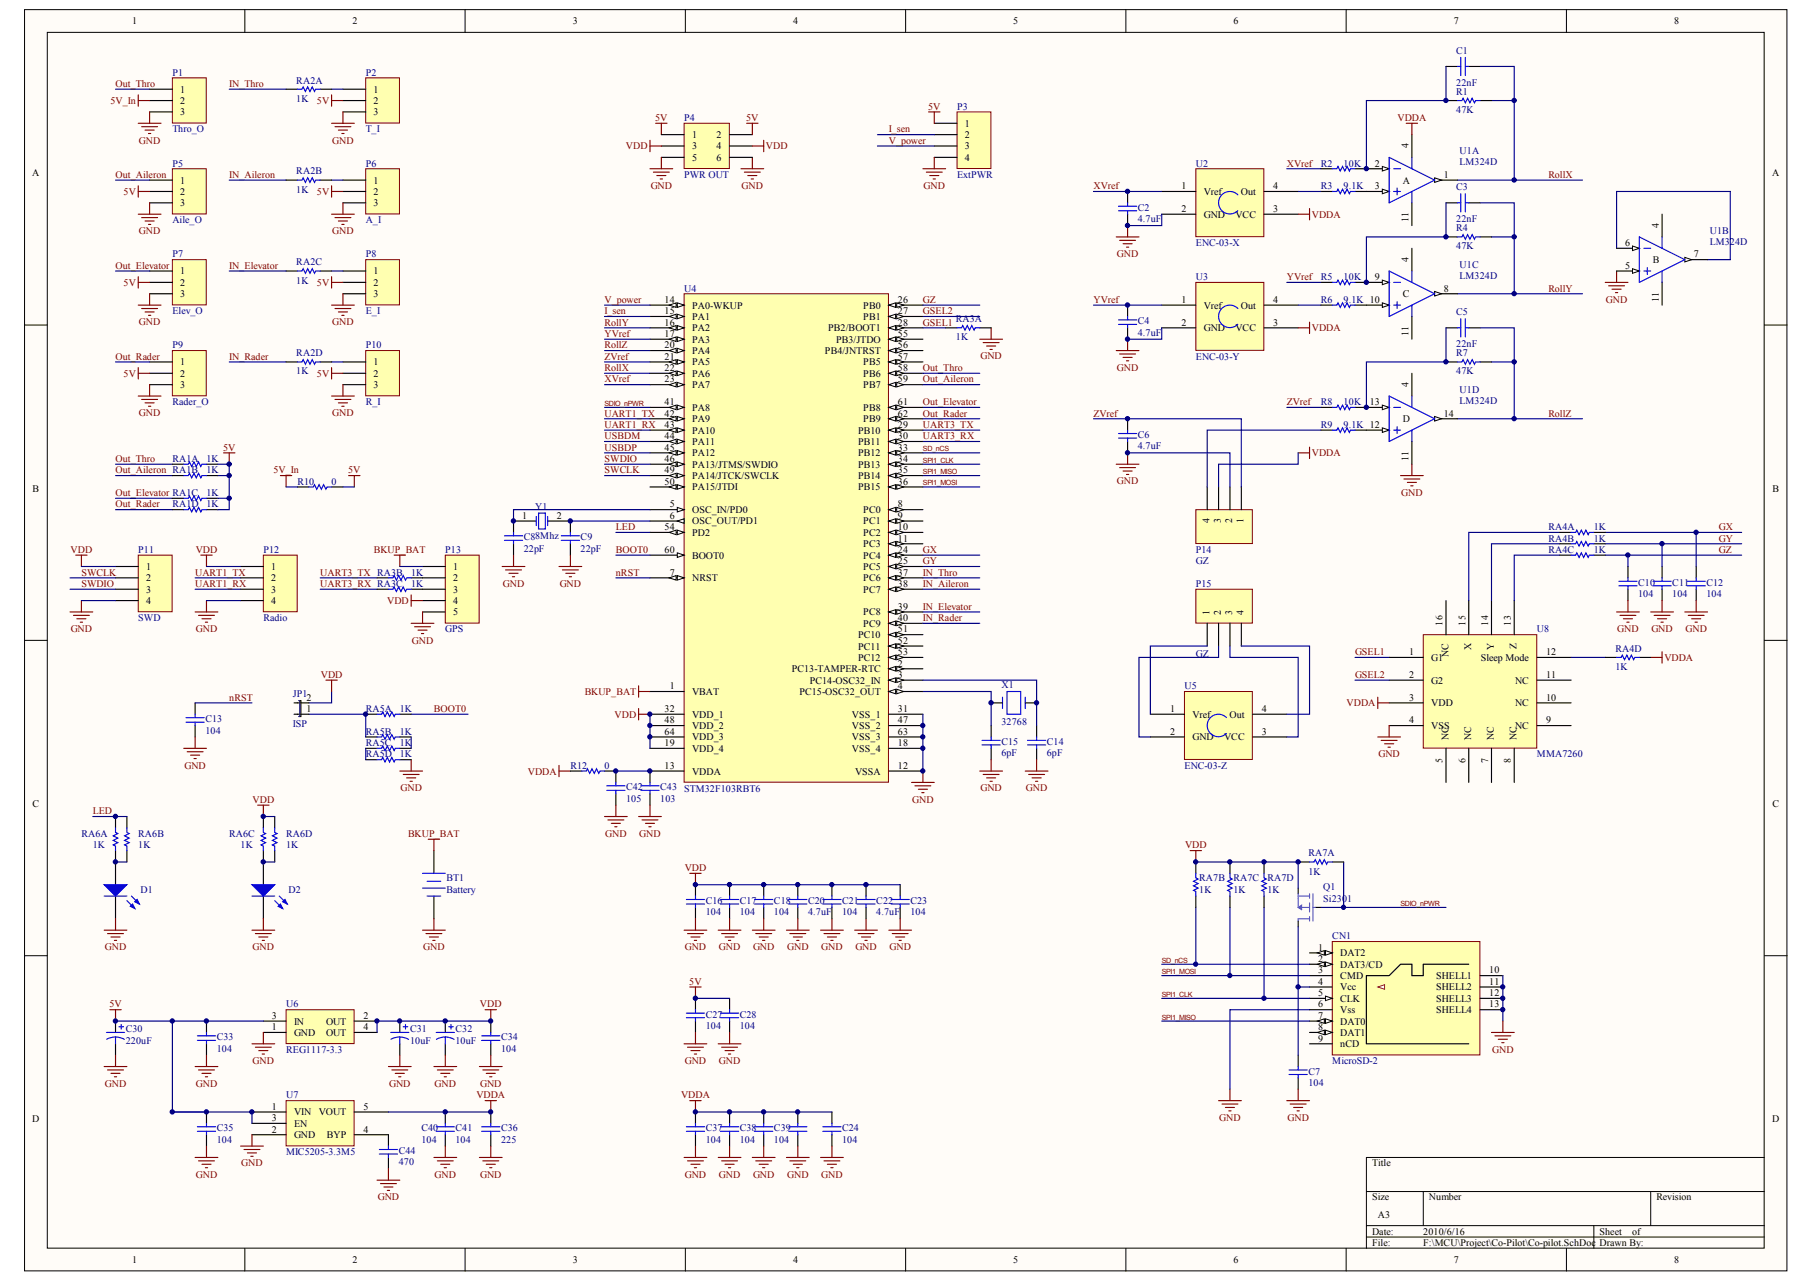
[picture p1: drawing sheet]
<svg xmlns="http://www.w3.org/2000/svg" width="297mm" height="210mm" viewBox="0 0 297 210" stroke-linecap="round" stroke-linejoin="round" font-family="sans-serif">
<defs><g id="words">
<g font-size="1.6">
<text x="21.6" y="4">1</text>
<text x="57.6" y="4">2</text>
<text x="93.6" y="4">3</text>
<text x="129.6" y="4">4</text>
<text x="165.7" y="4">5</text>
<text x="201.7" y="4">6</text>
<text x="237.7" y="4">7</text>
<text x="273.7" y="4">8</text>
<text x="29.5" y="15.1">1</text>
<text x="29.5" y="17">2</text>
<text x="61.1" y="15.1">1</text>
<text x="61.1" y="17">2</text>
<text x="29.5" y="18.9">3</text>
<text x="61.1" y="18.9">3</text>
<text x="113.1" y="22.6">1</text>
<text x="117.1" y="22.6">2</text>
<text x="157.8" y="20.7">1</text>
<text x="157.8" y="22.6">2</text>
<text x="5.3" y="28.8">A</text>
<text x="113.1" y="24.4">3</text>
<text x="113.1" y="26.3">5</text>
<text x="117.1" y="24.4">4</text>
<text x="117.1" y="26.3">6</text>
<text x="157.8" y="24.4">3</text>
<text x="157.8" y="26.3">4</text>
<text x="224.8" y="27.2">2</text>
<text x="230.3" y="24.2" transform="rotate(-90 230.3 24.2)">4</text>
<text x="236" y="29.1">1</text>
<text x="289.7" y="28.8">A</text>
<text x="29.5" y="30">1</text>
<text x="29.5" y="31.9">2</text>
<text x="29.5" y="33.7">3</text>
<text x="61.1" y="30">1</text>
<text x="61.1" y="31.9">2</text>
<text x="61.1" y="33.7">3</text>
<text x="193.2" y="30.9">1</text>
<text x="193.2" y="34.7">2</text>
<text x="196.8" y="31.9">Vref</text>
<text x="196.8" y="35.6">GND</text>
<text x="202" y="35.6">VCC</text>
<text x="202.9" y="31.9">Out</text>
<text x="208.1" y="30.9">4</text>
<text x="208.1" y="34.7">3</text>
<text x="224.8" y="30.9">3</text>
<text x="229.3" y="30">A</text>
<text x="230.3" y="36.3" transform="rotate(-90 230.3 36.3)">11</text>
<text x="265.7" y="40.2">6</text>
<text x="271.2" y="37.2" transform="rotate(-90 271.2 37.2)">4</text>
<text x="29.5" y="44.9">1</text>
<text x="29.5" y="46.7">2</text>
<text x="61.1" y="44.9">1</text>
<text x="61.1" y="46.7">2</text>
<text x="224.8" y="45.8">9</text>
<text x="230.3" y="42.8" transform="rotate(-90 230.3 42.8)">4</text>
<text x="236" y="47.7">8</text>
<text x="265.7" y="43.9">5</text>
<text x="270.2" y="43">B</text>
<text x="276.9" y="42.1">7</text>
<text x="29.5" y="48.6">3</text>
<text x="61.1" y="48.6">3</text>
<text x="108.7" y="49.5">14</text>
<text x="108.7" y="51.4">15</text>
<text x="108.7" y="53.2">16</text>
<text x="113.1" y="50.4">PA0-WKUP</text>
<text x="113.1" y="52.3">PA1</text>
<text x="141.1" y="50.4">PB0</text>
<text x="141.1" y="52.3">PB1</text>
<text x="146.8" y="49.5">26</text>
<text x="146.8" y="51.4">27</text>
<text x="146.8" y="53.2">28</text>
<text x="193.2" y="49.5">1</text>
<text x="193.2" y="53.2">2</text>
<text x="196.8" y="50.4">Vref</text>
<text x="202.9" y="50.4">Out</text>
<text x="208.1" y="49.5">4</text>
<text x="208.1" y="53.2">3</text>
<text x="229.3" y="48.6">C</text>
<text x="271.2" y="49.3" transform="rotate(-90 271.2 49.3)">11</text>
<text x="29.5" y="59.7">1</text>
<text x="61.1" y="59.7">1</text>
<text x="108.7" y="55.1">17</text>
<text x="108.7" y="56.9">20</text>
<text x="108.7" y="58.8">21</text>
<text x="113.1" y="54.2">PA2</text>
<text x="113.1" y="56">PA3</text>
<text x="113.1" y="57.9">PA4</text>
<text x="113.1" y="59.7">PA5</text>
<text x="134.9" y="57.9">PB4/JNTRST</text>
<text x="135.4" y="54.2">PB2/BOOT1</text>
<text x="136.7" y="56">PB3/JTDO</text>
<text x="141.1" y="59.7">PB5</text>
<text x="146.8" y="55.1">55</text>
<text x="146.8" y="56.9">56</text>
<text x="146.8" y="58.8">57</text>
<text x="196.8" y="54.2">GND</text>
<text x="202" y="54.2">VCC</text>
<text x="230.3" y="54.9" transform="rotate(-90 230.3 54.9)">11</text>
<text x="29.5" y="61.6">2</text>
<text x="29.5" y="63.4">3</text>
<text x="61.1" y="61.6">2</text>
<text x="61.1" y="63.4">3</text>
<text x="108.7" y="60.7">22</text>
<text x="108.7" y="62.5">23</text>
<text x="113.1" y="61.6">PA6</text>
<text x="113.1" y="63.4">PA7</text>
<text x="141.1" y="61.6">PB6</text>
<text x="141.1" y="63.4">PB7</text>
<text x="146.8" y="60.7">58</text>
<text x="146.8" y="62.5">59</text>
<text x="230.3" y="63.3" transform="rotate(-90 230.3 63.3)">4</text>
<text x="108.7" y="66.2">41</text>
<text x="108.7" y="68.1">42</text>
<text x="108.7" y="70">43</text>
<text x="108.7" y="71.8">44</text>
<text x="113.1" y="67.2">PA8</text>
<text x="113.1" y="69">PA9</text>
<text x="113.1" y="70.9">PA10</text>
<text x="140.3" y="70.9">PB10</text>
<text x="141.1" y="67.2">PB8</text>
<text x="141.1" y="69">PB9</text>
<text x="146.8" y="66.2">61</text>
<text x="146.8" y="68.1">62</text>
<text x="146.8" y="70">29</text>
<text x="146.8" y="71.8">30</text>
<text x="223.9" y="66.2">13</text>
<text x="229.3" y="69">D</text>
<text x="236" y="68.1">14</text>
<text x="108.7" y="73.7">45</text>
<text x="108.7" y="75.5">46</text>
<text x="108.7" y="77.4">49</text>
<text x="113.1" y="72.7">PA11</text>
<text x="113.1" y="74.6">PA12</text>
<text x="113.1" y="76.5">PA13/JTMS/SWDIO</text>
<text x="140.3" y="72.7">PB11</text>
<text x="140.3" y="74.6">PB12</text>
<text x="140.3" y="76.5">PB13</text>
<text x="146.8" y="73.7">33</text>
<text x="146.8" y="75.5">34</text>
<text x="146.8" y="77.4">35</text>
<text x="230.3" y="75.3" transform="rotate(-90 230.3 75.3)">11</text>
<text x="5.3" y="80.4">B</text>
<text x="108.7" y="79.2">50</text>
<text x="109.5" y="83">5</text>
<text x="113.1" y="83.9">OSC_IN/PD0</text>
<text x="113.1" y="78.3">PA14/JTCK/SWCLK</text>
<text x="113.1" y="80.2">PA15/JTDI</text>
<text x="140.3" y="78.3">PB14</text>
<text x="140.3" y="80.2">PB15</text>
<text x="141.1" y="83.9">PC0</text>
<text x="146.8" y="79.2">36</text>
<text x="146.8" y="83">8</text>
<text x="289.8" y="80.4">B</text>
<text x="85.3" y="84.8">1</text>
<text x="91" y="84.8">2</text>
<text x="108.7" y="86.7">54</text>
<text x="109.5" y="84.8">6</text>
<text x="113.1" y="85.7">OSC_OUT/PD1</text>
<text x="113.1" y="87.6">PD2</text>
<text x="141.1" y="85.7">PC1</text>
<text x="141.1" y="87.6">PC2</text>
<text x="141.1" y="89.5">PC3</text>
<text x="146.8" y="84.8">9</text>
<text x="146.8" y="86.7">10</text>
<text x="146.8" y="88.5">11</text>
<text x="197.7" y="85.5" transform="rotate(-90 197.7 85.5)">4</text>
<text x="199.6" y="85.5" transform="rotate(-90 199.6 85.5)">3</text>
<text x="201.4" y="85.5" transform="rotate(-90 201.4 85.5)">2</text>
<text x="203.3" y="85.5" transform="rotate(-90 203.3 85.5)">1</text>
<text x="23.9" y="93.2">1</text>
<text x="23.9" y="95">2</text>
<text x="44.4" y="93.2">1</text>
<text x="44.4" y="95">2</text>
<text x="74.1" y="93.2">1</text>
<text x="74.1" y="95">2</text>
<text x="108.7" y="90.4">60</text>
<text x="109.5" y="94.1">7</text>
<text x="113.1" y="91.3">BOOT0</text>
<text x="113.1" y="95">NRST</text>
<text x="141.1" y="91.3">PC4</text>
<text x="141.1" y="93.2">PC5</text>
<text x="141.1" y="95">PC6</text>
<text x="146.8" y="90.4">24</text>
<text x="146.8" y="92.2">25</text>
<text x="146.8" y="94.1">37</text>
<text x="146.8" y="96">38</text>
<text x="23.9" y="96.9">3</text>
<text x="23.9" y="98.7">4</text>
<text x="44.4" y="96.9">3</text>
<text x="44.4" y="98.7">4</text>
<text x="74.1" y="96.9">3</text>
<text x="74.1" y="98.7">4</text>
<text x="74.1" y="100.6">5</text>
<text x="141.1" y="96.9">PC7</text>
<text x="141.1" y="100.6">PC8</text>
<text x="146.8" y="99.7">39</text>
<text x="146.8" y="101.5">40</text>
<text x="197.7" y="100.6" transform="rotate(-90 197.7 100.6)">1</text>
<text x="199.6" y="100.6" transform="rotate(-90 199.6 100.6)">2</text>
<text x="201.4" y="100.6" transform="rotate(-90 201.4 100.6)">3</text>
<text x="203.3" y="100.6" transform="rotate(-90 203.3 100.6)">4</text>
<text x="140.3" y="104.3">PC10</text>
<text x="140.3" y="106.2">PC11</text>
<text x="141.1" y="102.5">PC9</text>
<text x="146.8" y="103.4">51</text>
<text x="146.8" y="105.3">52</text>
<text x="146.8" y="107.1">53</text>
<text x="230.3" y="107.1">1</text>
<text x="235.8" y="102.3" transform="rotate(-90 235.8 102.3)">16</text>
<text x="236.8" y="107.4" transform="rotate(-90 236.8 107.4)">NC</text>
<text x="239.6" y="102.3" transform="rotate(-90 239.6 102.3)">15</text>
<text x="240.5" y="106.3" transform="rotate(-90 240.5 106.3)">X</text>
<text x="243.3" y="102.3" transform="rotate(-90 243.3 102.3)">14</text>
<text x="244.2" y="106.3" transform="rotate(-90 244.2 106.3)">Y</text>
<text x="247" y="102.3" transform="rotate(-90 247 102.3)">13</text>
<text x="247.9" y="106.1" transform="rotate(-90 247.9 106.1)">Z</text>
<text x="252.7" y="107.1">12</text>
<text x="109.5" y="112.7">1</text>
<text x="113.1" y="113.6">VBAT</text>
<text x="129.4" y="109.9">PC13-TAMPER-RTC</text>
<text x="130.7" y="113.6">PC15-OSC32_OUT</text>
<text x="132.4" y="111.8">PC14-OSC32_IN</text>
<text x="140.3" y="108">PC12</text>
<text x="146.8" y="109">2</text>
<text x="146.8" y="110.8">3</text>
<text x="146.8" y="112.7">4</text>
<text x="230.3" y="110.8">2</text>
<text x="234" y="108">G1</text>
<text x="234" y="111.8">G2</text>
<text x="242.1" y="108">Sleep Mode</text>
<text x="247.7" y="111.8">NC</text>
<text x="252.7" y="110.8">11</text>
<text x="50.1" y="116.4">1</text>
<text x="50.1" y="114.5">2</text>
<text x="108.7" y="116.4">32</text>
<text x="108.7" y="118.3">48</text>
<text x="113.1" y="117.3">VDD_1</text>
<text x="113.1" y="119.2">VDD_2</text>
<text x="139.3" y="117.3">VSS_1</text>
<text x="139.3" y="119.2">VSS_2</text>
<text x="146.8" y="116.4">31</text>
<text x="146.8" y="118.3">47</text>
<text x="191.3" y="116.4">1</text>
<text x="194.9" y="117.3">Vref</text>
<text x="201" y="117.3">Out</text>
<text x="206.3" y="116.4">4</text>
<text x="230.3" y="114.5">3</text>
<text x="230.3" y="118.3">4</text>
<text x="234" y="115.5">VDD</text>
<text x="234" y="119.2">VSS</text>
<text x="247.7" y="119.2">NC</text>
<text x="247.7" y="115.5">NC</text>
<text x="252.7" y="118.3">9</text>
<text x="252.7" y="114.5">10</text>
<text x="108.7" y="120.1">64</text>
<text x="108.7" y="122">19</text>
<text x="108.7" y="125.7">13</text>
<text x="113.1" y="121">VDD_3</text>
<text x="113.1" y="122.9">VDD_4</text>
<text x="139.3" y="121">VSS_3</text>
<text x="139.3" y="122.9">VSS_4</text>
<text x="146.8" y="120.1">63</text>
<text x="146.8" y="122">18</text>
<text x="146.8" y="125.7">12</text>
<text x="191.3" y="120.1">2</text>
<text x="194.9" y="121">GND</text>
<text x="200.1" y="121">VCC</text>
<text x="206.3" y="120.1">3</text>
<text x="235.8" y="124.7" transform="rotate(-90 235.8 124.7)">5</text>
<text x="236.8" y="121" transform="rotate(-90 236.8 121)">NC</text>
<text x="239.6" y="124.7" transform="rotate(-90 239.6 124.7)">6</text>
<text x="240.5" y="121" transform="rotate(-90 240.5 121)">NC</text>
<text x="243.3" y="124.7" transform="rotate(-90 243.3 124.7)">7</text>
<text x="244.2" y="121" transform="rotate(-90 244.2 121)">NC</text>
<text x="247" y="124.7" transform="rotate(-90 247 124.7)">8</text>
<text x="247.9" y="121" transform="rotate(-90 247.9 121)">NC</text>
<text x="5.3" y="131.9">C</text>
<text x="113.1" y="126.6">VDDA</text>
<text x="139.8" y="126.6">VSSA</text>
<text x="289.8" y="131.9">C</text>
<text x="215.5" y="155.4">1</text>
<text x="215.5" y="157.3">2</text>
<text x="215.5" y="159.1">3</text>
<text x="215.5" y="161">4</text>
<text x="219.1" y="156.3">DAT2</text>
<text x="219.1" y="158.2">DAT3/CD</text>
<text x="219.1" y="160.1">CMD</text>
<text x="219.1" y="161.9">Vcc</text>
<text x="234.8" y="160.1">SHELL1</text>
<text x="234.8" y="161.9">SHELL2</text>
<text x="243.5" y="159.1">10</text>
<text x="243.5" y="161">11</text>
<text x="44.4" y="166.6">3</text>
<text x="48.1" y="167.5">IN</text>
<text x="53.3" y="167.5">OUT</text>
<text x="59.4" y="166.6">2</text>
<text x="215.5" y="162.8">5</text>
<text x="215.5" y="164.7">6</text>
<text x="215.5" y="166.6">7</text>
<text x="219.1" y="163.8">CLK</text>
<text x="219.1" y="165.6">Vss</text>
<text x="219.1" y="167.5">DAT0</text>
<text x="234.8" y="163.8">SHELL3</text>
<text x="234.8" y="165.6">SHELL4</text>
<text x="243.5" y="162.8">12</text>
<text x="243.5" y="164.7">13</text>
<text x="44.4" y="168.4">1</text>
<text x="48.1" y="169.3">GND</text>
<text x="53.3" y="169.3">OUT</text>
<text x="59.4" y="168.4">4</text>
<text x="215.5" y="168.4">8</text>
<text x="215.5" y="170.3">9</text>
<text x="219.1" y="169.3">DAT1</text>
<text x="219.1" y="171.2">nCD</text>
<text x="5.3" y="183.5">D</text>
<text x="44.4" y="181.4">1</text>
<text x="44.4" y="185.1">2</text>
<text x="44.4" y="183.3">3</text>
<text x="48.1" y="182.4">VIN</text>
<text x="48.1" y="184.2">EN</text>
<text x="52.1" y="182.4">VOUT</text>
<text x="59.4" y="185.1">4</text>
<text x="59.4" y="181.4">5</text>
<text x="289.7" y="183.5">D</text>
<text x="48.1" y="186.1">GND</text>
<text x="53.4" y="186.1">BYP</text>
<text x="224.3" y="190.7">Title</text>
<text x="224.3" y="196.2">Size</text>
<text x="233.6" y="196.2">Number</text>
<text x="270.8" y="196.2">Revision</text>
<text x="224.3" y="201.8">Date:</text>
<text x="224.3" y="203.7">File:</text>
<text x="225.2" y="199">A3</text>
<text x="232.7" y="201.8">2010/6/16</text>
<text x="232.7" y="203.7">F:\MCU\Project\Co-Pilot\Co-pilot.SchDoc</text>
<text x="261.5" y="201.8">Sheet</text>
<text x="261.5" y="203.7">Drawn By:</text>
<text x="266.8" y="201.8">of</text>
<text x="21.6" y="206.5">1</text>
<text x="57.6" y="206.5">2</text>
<text x="93.6" y="206.5">3</text>
<text x="129.6" y="206.5">4</text>
<text x="165.7" y="206.5">5</text>
<text x="201.7" y="206.5">6</text>
<text x="237.7" y="206.5">7</text>
<text x="273.7" y="206.5">8</text>
</g>
<g font-size="1.6" fill="#000080">
<text x="238.1" y="8.8">C1</text>
<text x="28.2" y="12.4">P1</text>
<text x="48.4" y="16.6">1K</text>
<text x="48.4" y="13.7">RA2A</text>
<text x="59.8" y="12.4">P2</text>
<text x="156.5" y="17.9">P3</text>
<text x="238.1" y="15.5">R1</text>
<text x="238.1" y="14">22nF</text>
<text x="28.2" y="21.6">Thro_O</text>
<text x="59.8" y="21.6">T_I</text>
<text x="111.8" y="19.8">P4</text>
<text x="238.1" y="18.5">47K</text>
<text x="28.2" y="27.2">P5</text>
<text x="48.4" y="28.5">RA2B</text>
<text x="59.8" y="27.2">P6</text>
<text x="111.8" y="29.1">PWR OUT</text>
<text x="156.5" y="29.1">ExtPWR</text>
<text x="195.5" y="27.2">U2</text>
<text x="215.9" y="27.2">R2</text>
<text x="219.7" y="27.2">10K</text>
<text x="238.6" y="25.2">U1A</text>
<text x="238.6" y="27">LM324D</text>
<text x="48.4" y="31.5">1K</text>
<text x="186" y="34.5">C2</text>
<text x="215.9" y="30.9">R3</text>
<text x="219.7" y="30.9">9.1K</text>
<text x="238.1" y="31.1">C3</text>
<text x="28.2" y="36.5">Aile_O</text>
<text x="59.8" y="36.5">A_I</text>
<text x="186" y="36.3">4.7uF</text>
<text x="195.5" y="40.2">ENC-03-X</text>
<text x="238.1" y="40.8">47K</text>
<text x="238.1" y="37.8">R4</text>
<text x="238.1" y="36.3">22nF</text>
<text x="279.5" y="38.2">U1B</text>
<text x="279.5" y="40">LM324D</text>
<text x="28.2" y="42.1">P7</text>
<text x="48.4" y="46.4">1K</text>
<text x="48.4" y="43.4">RA2C</text>
<text x="59.8" y="42.1">P8</text>
<text x="111.8" y="47.7">U4</text>
<text x="195.5" y="45.8">U3</text>
<text x="215.9" y="45.8">R5</text>
<text x="219.7" y="45.8">10K</text>
<text x="238.6" y="43.8">U1C</text>
<text x="238.6" y="45.6">LM324D</text>
<text x="28.2" y="51.4">Elev_O</text>
<text x="59.8" y="51.4">E_I</text>
<text x="156.3" y="52.7">RA3A</text>
<text x="186" y="53">C4</text>
<text x="215.9" y="49.5">R6</text>
<text x="219.7" y="49.5">9.1K 10</text>
<text x="238.1" y="51.6">C5</text>
<text x="28.2" y="56.9">P9</text>
<text x="48.4" y="58.2">RA2D</text>
<text x="59.8" y="56.9">P10</text>
<text x="156.3" y="55.6">1K</text>
<text x="186" y="54.9">4.7uF</text>
<text x="195.5" y="58.8">ENC-03-Y</text>
<text x="238.1" y="58.2">R7</text>
<text x="238.1" y="56.8">22nF</text>
<text x="48.4" y="61.2">1K</text>
<text x="238.1" y="61.2">47K</text>
<text x="238.6" y="64.2">U1D</text>
<text x="28.2" y="66.2">Rader_O</text>
<text x="59.8" y="66.2">R_I</text>
<text x="186" y="71.6">C6</text>
<text x="215.9" y="66.2">R8</text>
<text x="215.9" y="70">R9</text>
<text x="219.7" y="66.2">10K</text>
<text x="219.7" y="70">9.1K 12</text>
<text x="238.6" y="66">LM324D</text>
<text x="28.2" y="75.5">RA1A</text>
<text x="33.8" y="75.5">1K</text>
<text x="33.8" y="77.4">1K</text>
<text x="186" y="73.5">4.7uF</text>
<text x="28.2" y="83">RA1D</text>
<text x="33.8" y="81.1">1K</text>
<text x="33.8" y="83">1K</text>
<text x="48.6" y="79.2">R10</text>
<text x="54.2" y="79.2">0</text>
<text x="87.5" y="83.3">Y1</text>
<text x="85.6" y="88.3">C88Mhz</text>
<text x="94.9" y="88.3">C9</text>
<text x="253.1" y="86.7">RA4A</text>
<text x="253.1" y="88.5">RA4B</text>
<text x="260.6" y="86.7">1K</text>
<text x="260.6" y="88.5">1K</text>
<text x="22.6" y="90.4">P11</text>
<text x="43.1" y="90.4">P12</text>
<text x="67.2" y="94.1">1K</text>
<text x="67.2" y="96">1K</text>
<text x="72.8" y="90.4">P13</text>
<text x="85.6" y="90.2">22pF</text>
<text x="94.9" y="90.2">22pF</text>
<text x="195.5" y="90.4">P14</text>
<text x="195.5" y="92.2">GZ</text>
<text x="195.5" y="96">P15</text>
<text x="253.1" y="90.4">RA4C</text>
<text x="260.6" y="90.4">1K</text>
<text x="267.8" y="95.8">C10</text>
<text x="273.4" y="95.8">C11</text>
<text x="279" y="95.8">C12</text>
<text x="22.6" y="101.5">SWD</text>
<text x="43.1" y="101.5">Radio</text>
<text x="267.8" y="97.6">104</text>
<text x="273.4" y="97.6">104</text>
<text x="279" y="97.6">104</text>
<text x="72.8" y="103.4">GPS</text>
<text x="195.5" y="107.5">GZ</text>
<text x="251.3" y="103.4">U8</text>
<text x="264.1" y="106.6">RA4D</text>
<text x="47.9" y="114">JP1</text>
<text x="163.7" y="112.5">X1</text>
<text x="193.6" y="112.7">U5</text>
<text x="264.1" y="109.5">1K</text>
<text x="33.6" y="119.9">104</text>
<text x="33.6" y="118.1">C13</text>
<text x="47.9" y="118.8">ISP</text>
<text x="59.8" y="116.4">RA5A</text>
<text x="65.4" y="116.4">1K</text>
<text x="163.7" y="118.4">32768</text>
<text x="59.8" y="120.1">RA5B</text>
<text x="59.8" y="123.8">RA5D</text>
<text x="59.8" y="122">RA5C</text>
<text x="65.4" y="120.1">1K</text>
<text x="65.4" y="123.8">1K</text>
<text x="65.4" y="122">1K</text>
<text x="93.2" y="125.7">R12</text>
<text x="98.8" y="125.7">0</text>
<text x="163.7" y="123.6">6pF</text>
<text x="163.7" y="121.8">C15</text>
<text x="171.1" y="123.6">6pF</text>
<text x="171.1" y="121.8">C14</text>
<text x="193.6" y="125.7">ENC-03-Z</text>
<text x="251.3" y="123.8">MMA7260</text>
<text x="102.4" y="131.1">105</text>
<text x="102.4" y="129.2">C42</text>
<text x="107.9" y="131.1">103</text>
<text x="107.9" y="129.2">C43</text>
<text x="111.8" y="129.4">STM32F103RBT6</text>
<text x="13.3" y="136.8">RA6A</text>
<text x="22.6" y="136.8">RA6B</text>
<text x="37.5" y="136.8">RA6C</text>
<text x="46.8" y="136.8">RA6D</text>
<text x="15.2" y="138.7">1K</text>
<text x="22.6" y="138.7">1K</text>
<text x="39.3" y="138.7">1K</text>
<text x="46.8" y="138.7">1K</text>
<text x="213.9" y="143">1K</text>
<text x="213.9" y="140">RA7A</text>
<text x="23" y="145.9">D1</text>
<text x="47.1" y="145.9">D2</text>
<text x="73" y="144.1">BT1</text>
<text x="73" y="145.9">Battery</text>
<text x="115.4" y="149.7">104</text>
<text x="115.4" y="147.8">C16</text>
<text x="120.9" y="149.7">104</text>
<text x="120.9" y="147.8">C17</text>
<text x="126.5" y="149.7">104</text>
<text x="126.5" y="147.8">C18</text>
<text x="132.1" y="149.7">4.7uF</text>
<text x="132.1" y="147.8">C20</text>
<text x="137.7" y="149.7">104</text>
<text x="137.7" y="147.8">C21</text>
<text x="143.3" y="149.7">4.7uF</text>
<text x="143.3" y="147.8">C22</text>
<text x="148.8" y="149.7">104</text>
<text x="148.8" y="147.8">C23</text>
<text x="196" y="145.9">1K</text>
<text x="196" y="144.1">RA7B</text>
<text x="201.6" y="145.9">1K</text>
<text x="201.6" y="144.1">RA7C</text>
<text x="207.2" y="145.9">1K</text>
<text x="207.2" y="144.1">RA7D</text>
<text x="216.3" y="145.6">Q1</text>
<text x="216.3" y="147.4">Si2301</text>
<text x="217.8" y="153.6">CN1</text>
<text x="46.8" y="164.7">U6</text>
<text x="115.4" y="166.4">C27</text>
<text x="120.9" y="166.4">C28</text>
<text x="20.6" y="170.6">220uF</text>
<text x="20.6" y="168.8">C30</text>
<text x="35.4" y="171.9">104</text>
<text x="35.4" y="170.1">C33</text>
<text x="46.8" y="172.1">REG1117-3.3</text>
<text x="67" y="170.6">10uF</text>
<text x="67" y="168.8">C31</text>
<text x="74.5" y="170.6">10uF</text>
<text x="74.5" y="168.8">C32</text>
<text x="81.9" y="171.9">104</text>
<text x="81.9" y="170.1">C34</text>
<text x="115.4" y="168.2">104</text>
<text x="120.9" y="168.2">104</text>
<text x="217.8" y="174">MicroSD-2</text>
<text x="46.8" y="179.6">U7</text>
<text x="213.9" y="177.5">104</text>
<text x="213.9" y="175.7">C7</text>
<text x="35.4" y="185">C35</text>
<text x="68.9" y="185">C40</text>
<text x="74.5" y="185">C41</text>
<text x="81.9" y="185">C36</text>
<text x="115.4" y="185">C37</text>
<text x="120.9" y="185">C38</text>
<text x="126.5" y="185">C39</text>
<text x="137.7" y="185">C24</text>
<text x="35.4" y="186.8">104</text>
<text x="46.8" y="188.9">MIC5205-3.3M5</text>
<text x="65.2" y="190.5">470</text>
<text x="65.2" y="188.7">C44</text>
<text x="68.9" y="186.8">104</text>
<text x="74.5" y="186.8">104</text>
<text x="81.9" y="186.8">225</text>
<text x="115.4" y="186.8">104</text>
<text x="120.9" y="186.8">104</text>
<text x="126.5" y="186.8">104</text>
<text x="137.7" y="186.8">104</text>
</g>
<g font-size="1.6" fill="#800000">
<text x="18" y="17">5V_In</text>
<text x="18.9" y="14.2">Out_Thro</text>
<text x="37.5" y="14.2">IN_Thro</text>
<text x="51.8" y="17">5V</text>
<text x="151.7" y="17.9">5V</text>
<text x="22.7" y="23.5">GND</text>
<text x="54.3" y="23.5">GND</text>
<text x="107.1" y="19.8">5V</text>
<text x="122" y="19.8">5V</text>
<text x="145.3" y="21.6">I_sen</text>
<text x="145.3" y="23.5">V_power</text>
<text x="228.5" y="19.8">VDDA</text>
<text x="18.9" y="29.1">Out_Aileron</text>
<text x="37.5" y="29.1">IN_Aileron</text>
<text x="102.3" y="24.4">VDD</text>
<text x="125.2" y="24.4">VDD</text>
<text x="210.4" y="27.2">XVref</text>
<text x="253.1" y="29.1">RollX</text>
<text x="20.2" y="31.9">5V</text>
<text x="51.8" y="31.9">5V</text>
<text x="106.4" y="30.9">GND</text>
<text x="121.2" y="30.9">GND</text>
<text x="151" y="30.9">GND</text>
<text x="178.8" y="30.9">XVref</text>
<text x="214.5" y="35.6">VDDA</text>
<text x="22.7" y="38.3">GND</text>
<text x="54.3" y="38.3">GND</text>
<text x="18.9" y="43.9">Out_Elevator</text>
<text x="20.2" y="46.7">5V</text>
<text x="37.5" y="43.9">IN_Elevator</text>
<text x="51.8" y="46.7">5V</text>
<text x="182.6" y="42">GND</text>
<text x="210.4" y="45.8">YVref</text>
<text x="253.1" y="47.7">RollY</text>
<text x="22.7" y="53.2">GND</text>
<text x="54.3" y="53.2">GND</text>
<text x="98.8" y="53.2">RollY</text>
<text x="98.8" y="49.5">V_power</text>
<text x="98.8" y="51.4">I_sen</text>
<text x="150.9" y="53.2">GSEL1</text>
<text x="150.9" y="51.4">GSEL2</text>
<text x="150.9" y="49.5">GZ</text>
<text x="178.8" y="49.5">YVref</text>
<text x="262.5" y="49.5">GND</text>
<text x="18.9" y="58.8">Out_Rader</text>
<text x="37.5" y="58.8">IN_Rader</text>
<text x="98.8" y="56.9">RollZ</text>
<text x="98.8" y="58.8">ZVref</text>
<text x="98.8" y="55.1">YVref</text>
<text x="160.3" y="58.8">GND</text>
<text x="214.5" y="54.2">VDDA</text>
<text x="20.2" y="61.6">5V</text>
<text x="51.8" y="61.6">5V</text>
<text x="98.8" y="60.7">RollX</text>
<text x="98.8" y="62.5">XVref</text>
<text x="150.9" y="60.7">Out_Thro</text>
<text x="150.9" y="62.5">Out_Aileron</text>
<text x="182.6" y="60.6">GND</text>
<text x="22.7" y="68.1">GND</text>
<text x="54.3" y="68.1">GND</text>
<text x="98.8" y="68.1">UART1_TX</text>
<text x="98.8" y="70">UART1_RX</text>
<text x="98.8" y="71.8">USBDM</text>
<text x="150.9" y="66.2">Out_Elevator</text>
<text x="150.9" y="68.1">Out_Rader</text>
<text x="150.9" y="70">UART3_TX</text>
<text x="150.9" y="71.8">UART3_RX</text>
<text x="178.8" y="68.1">ZVref</text>
<text x="210.4" y="66.2">ZVref</text>
<text x="253.1" y="68.1">RollZ</text>
<text x="18.9" y="75.5">Out_Thro</text>
<text x="18.9" y="77.4">Out_Aileron RA1B</text>
<text x="36.5" y="73.7">5V</text>
<text x="44.7" y="77.4">5V_In</text>
<text x="56.9" y="77.4">5V</text>
<text x="98.8" y="75.5">SWDIO</text>
<text x="98.8" y="77.4">SWCLK</text>
<text x="98.8" y="73.7">USBDP</text>
<text x="214.5" y="74.6">VDDA</text>
<text x="18.9" y="81.1">Out_Elevator RA1C</text>
<text x="18.9" y="83">Out_Rader</text>
<text x="182.6" y="79.2">GND</text>
<text x="229.1" y="81.1">GND</text>
<text x="100.7" y="86.7">LED</text>
<text x="281" y="86.7">GX</text>
<text x="281" y="88.5">GY</text>
<text x="11.5" y="90.4">VDD</text>
<text x="13.3" y="94.1">SWCLK</text>
<text x="13.3" y="96">SWDIO</text>
<text x="31.9" y="94.1">UART1_TX</text>
<text x="31.9" y="96">UART1_RX</text>
<text x="32" y="90.4">VDD</text>
<text x="52.3" y="94.1">UART3_TX RA3B</text>
<text x="52.3" y="96">UART3_RX RA3C</text>
<text x="61.1" y="90.4">BKUP_BAT</text>
<text x="82.2" y="95.9">GND</text>
<text x="91.5" y="95.9">GND</text>
<text x="100.7" y="94.1">nRST</text>
<text x="100.7" y="90.4">BOOT0</text>
<text x="150.9" y="90.4">GX</text>
<text x="150.9" y="92.2">GY</text>
<text x="150.9" y="94.1">IN_Thro</text>
<text x="150.9" y="96">IN_Aileron</text>
<text x="281" y="90.4">GZ</text>
<text x="63.3" y="98.7">VDD</text>
<text x="150.9" y="99.7">IN_Elevator</text>
<text x="150.9" y="101.5">IN_Rader</text>
<text x="11.6" y="103.4">GND</text>
<text x="32" y="103.4">GND</text>
<text x="67.3" y="105.2">GND</text>
<text x="221.5" y="107.1">GSEL1</text>
<text x="264.4" y="103.4">GND</text>
<text x="270" y="103.4">GND</text>
<text x="275.5" y="103.4">GND</text>
<text x="52.4" y="110.8">VDD</text>
<text x="95.6" y="113.6">BKUP_BAT</text>
<text x="221.5" y="110.8">GSEL2</text>
<text x="272.1" y="108">VDDA</text>
<text x="37.5" y="114.5">nRST</text>
<text x="70.9" y="116.4">BOOT0</text>
<text x="100.5" y="117.3">VDD</text>
<text x="220.1" y="115.5">VDDA</text>
<text x="30.1" y="125.6">GND</text>
<text x="225.3" y="123.8">GND</text>
<text x="41.3" y="131.3">VDD</text>
<text x="65.5" y="129.4">GND</text>
<text x="86.3" y="126.6">VDDA</text>
<text x="149.1" y="131.2">GND</text>
<text x="160.3" y="129.4">GND</text>
<text x="167.7" y="129.4">GND</text>
<text x="15.2" y="133.1">LED</text>
<text x="66.7" y="136.8">BKUP_BAT</text>
<text x="98.9" y="136.8">GND</text>
<text x="104.5" y="136.8">GND</text>
<text x="111.9" y="142.4">VDD</text>
<text x="193.7" y="138.7">VDD</text>
<text x="17.1" y="155.4">GND</text>
<text x="41.3" y="155.4">GND</text>
<text x="69.2" y="155.4">GND</text>
<text x="111.9" y="155.4">GND</text>
<text x="117.5" y="155.4">GND</text>
<text x="123.1" y="155.4">GND</text>
<text x="128.7" y="155.4">GND</text>
<text x="134.3" y="155.4">GND</text>
<text x="139.8" y="155.4">GND</text>
<text x="145.4" y="155.4">GND</text>
<text x="112.7" y="161">5V</text>
<text x="17.9" y="164.7">5V</text>
<text x="78.5" y="164.7">VDD</text>
<text x="41.3" y="174">GND</text>
<text x="111.9" y="174">GND</text>
<text x="117.5" y="174">GND</text>
<text x="243.9" y="172.1">GND</text>
<text x="17.1" y="177.7">GND</text>
<text x="32" y="177.7">GND</text>
<text x="63.6" y="177.7">GND</text>
<text x="71" y="177.7">GND</text>
<text x="77.9" y="179.6">VDDA</text>
<text x="78.5" y="177.7">GND</text>
<text x="111.3" y="179.6">VDDA</text>
<text x="199.3" y="183.2">GND</text>
<text x="210.5" y="183.2">GND</text>
<text x="39.4" y="190.7">GND</text>
<text x="32" y="192.5">GND</text>
<text x="61.8" y="196.2">GND</text>
<text x="71" y="192.5">GND</text>
<text x="78.5" y="192.5">GND</text>
<text x="111.9" y="192.5">GND</text>
<text x="117.5" y="192.5">GND</text>
<text x="123.1" y="192.5">GND</text>
<text x="128.7" y="192.5">GND</text>
<text x="134.3" y="192.5">GND</text>
</g>
<g font-size="1.2" fill="#800000">
<text x="98.8" y="66.4">SDIO_nPWR</text>
<text x="150.9" y="77.5">SPI1_MISO</text>
<text x="150.9" y="73.8">SD_nCS</text>
<text x="150.9" y="75.6">SPI1_CLK</text>
<text x="150.9" y="79.4">SPI1_MOSI</text>
<text x="229" y="148.1">SDIO_nPWR</text>
<text x="189.9" y="157.4">SD_nCS</text>
<text x="189.9" y="159.2">SPI1_MOSI</text>
<text x="189.9" y="166.7">SPI1_MISO</text>
<text x="189.9" y="163">SPI1_CLK</text>
</g>
</g></defs>
<g fill="#fffcf8" stroke="#000" stroke-width=".16">
<path d="M4 1.6h288.1v206.2h-288.1z"/>
<path d="M7.7 5.3h280.7v198.7h-280.7z"/>
</g>
<g fill="none" stroke="#000" stroke-width=".16">
<path d="M40 1.6v3.7M76 1.6v3.7M112 1.6v3.7M148 1.6v3.7M184.1 1.6v3.7M220.1 1.6v3.7M256.1 1.6v3.7M4 53.1h3.7M288.4 53.1h3.8M4 104.7h3.7M288.4 104.7h3.8M4 156.2h3.7"/>
<path d="M288.4 156.2h3.8M223.4 194.8h65M232.7 194.8v5.6M269.9 194.8v5.6M288.4 189.2h-65v14.9M40 204.1v3.7M76 204.1v3.7M112 204.1v3.7M148 204.1v3.7M184.1 204.1v3.7M220.1 204.1v3.7M223.4 200.4h65"/>
<path d="M223.4 202.2h65M256.1 204.1v3.7M260.6 200.4v3.7"/>
</g>
<path d="M111.8 48h33.4v79.9h-33.4z" fill="#ffffb0" stroke="#800000" stroke-width=".16"/>
<path d="M106.3 90.8h5.5" fill="none" stroke="#000" stroke-width=".19"/>
<path d="M110.7 90.4l1.1 .4-1.1 .3z" fill="#fffcf8" stroke="#000" stroke-width=".16"/>
<path d="M106.3 94.5h5.5" fill="none" stroke="#000" stroke-width=".19"/>
<g fill="#fffcf8" stroke="#000" stroke-width=".16">
<path d="M110.7 94.1l1.1 .4-1.1 .3z"/>
<path d="M109.4 94.5l1.1-.4v.7z"/>
</g>
<path d="M106.3 83.3h5.5" fill="none" stroke="#000" stroke-width=".19"/>
<path d="M110.7 82.9l1.1 .4-1.1 .4z" fill="#fffcf8" stroke="#000" stroke-width=".16"/>
<path d="M106.3 85.2h5.5" fill="none" stroke="#000" stroke-width=".19"/>
<path d="M110.7 85.2l1.1-.4v.7z" fill="#fffcf8" stroke="#000" stroke-width=".16"/>
<path d="M106.3 49.9h5.5" fill="none" stroke="#000" stroke-width=".19"/>
<g fill="#fffcf8" stroke="#000" stroke-width=".16">
<path d="M110.7 49.5l1.1 .4-1.1 .4z"/>
<path d="M109.4 49.9l1.1-.4v.8z"/>
</g>
<path d="M106.3 51.7h5.5" fill="none" stroke="#000" stroke-width=".19"/>
<g fill="#fffcf8" stroke="#000" stroke-width=".16">
<path d="M110.7 51.4l1.1 .3-1.1 .4z"/>
<path d="M109.4 51.7l1.1-.3v.7z"/>
</g>
<path d="M106.3 53.6h5.5" fill="none" stroke="#000" stroke-width=".19"/>
<g fill="#fffcf8" stroke="#000" stroke-width=".16">
<path d="M110.7 53.2l1.1 .4-1.1 .4z"/>
<path d="M109.4 53.6l1.1-.4v.8z"/>
</g>
<path d="M106.3 55.5h5.5" fill="none" stroke="#000" stroke-width=".19"/>
<g fill="#fffcf8" stroke="#000" stroke-width=".16">
<path d="M110.7 55.1l1.1 .4-1.1 .3z"/>
<path d="M109.4 55.5l1.1-.4v.7z"/>
</g>
<path d="M106.3 57.3h5.5" fill="none" stroke="#000" stroke-width=".19"/>
<g fill="#fffcf8" stroke="#000" stroke-width=".16">
<path d="M110.7 56.9l1.1 .4-1.1 .4z"/>
<path d="M109.4 57.3l1.1-.4v.8z"/>
</g>
<path d="M106.3 59.2h5.5" fill="none" stroke="#000" stroke-width=".19"/>
<g fill="#fffcf8" stroke="#000" stroke-width=".16">
<path d="M110.7 58.8l1.1 .4-1.1 .3z"/>
<path d="M109.4 59.2l1.1-.4v.7z"/>
</g>
<path d="M106.3 61h5.5" fill="none" stroke="#000" stroke-width=".19"/>
<g fill="#fffcf8" stroke="#000" stroke-width=".16">
<path d="M110.7 60.7l1.1 .3-1.1 .4z"/>
<path d="M109.4 61l1.1-.3v.7z"/>
</g>
<path d="M106.3 62.9h5.5" fill="none" stroke="#000" stroke-width=".19"/>
<g fill="#fffcf8" stroke="#000" stroke-width=".16">
<path d="M110.7 62.5l1.1 .4-1.1 .4z"/>
<path d="M109.4 62.9l1.1-.4v.8z"/>
</g>
<path d="M106.3 66.6h5.5" fill="none" stroke="#000" stroke-width=".19"/>
<g fill="#fffcf8" stroke="#000" stroke-width=".16">
<path d="M110.7 66.2l1.1 .4-1.1 .4z"/>
<path d="M109.4 66.6l1.1-.4v.8z"/>
</g>
<path d="M106.3 68.5h5.5" fill="none" stroke="#000" stroke-width=".19"/>
<g fill="#fffcf8" stroke="#000" stroke-width=".16">
<path d="M110.7 68.1l1.1 .4-1.1 .3z"/>
<path d="M109.4 68.5l1.1-.4v.7z"/>
</g>
<path d="M106.3 70.3h5.5" fill="none" stroke="#000" stroke-width=".19"/>
<g fill="#fffcf8" stroke="#000" stroke-width=".16">
<path d="M110.7 69.9l1.1 .4-1.1 .4z"/>
<path d="M109.4 70.3l1.1-.4v.8z"/>
</g>
<path d="M106.3 72.2h5.5" fill="none" stroke="#000" stroke-width=".19"/>
<g fill="#fffcf8" stroke="#000" stroke-width=".16">
<path d="M110.7 71.8l1.1 .4-1.1 .3z"/>
<path d="M109.4 72.2l1.1-.4v.7z"/>
</g>
<path d="M106.3 74h5.5" fill="none" stroke="#000" stroke-width=".19"/>
<g fill="#fffcf8" stroke="#000" stroke-width=".16">
<path d="M110.7 73.7l1.1 .3-1.1 .4z"/>
<path d="M109.4 74l1.1-.3v.7z"/>
</g>
<path d="M106.3 75.9h5.5" fill="none" stroke="#000" stroke-width=".19"/>
<g fill="#fffcf8" stroke="#000" stroke-width=".16">
<path d="M110.7 75.5l1.1 .4-1.1 .4z"/>
<path d="M109.4 75.9l1.1-.4v.8z"/>
</g>
<path d="M106.3 77.7h5.5" fill="none" stroke="#000" stroke-width=".19"/>
<g fill="#fffcf8" stroke="#000" stroke-width=".16">
<path d="M110.7 77.4l1.1 .3-1.1 .4z"/>
<path d="M109.4 77.7l1.1-.3v.7z"/>
</g>
<path d="M106.3 79.6h5.5" fill="none" stroke="#000" stroke-width=".19"/>
<g fill="#fffcf8" stroke="#000" stroke-width=".16">
<path d="M110.7 79.2l1.1 .4-1.1 .4z"/>
<path d="M109.4 79.6l1.1-.4v.8z"/>
</g>
<path d="M145.3 49.9h5.6" fill="none" stroke="#000" stroke-width=".19"/>
<g fill="#fffcf8" stroke="#000" stroke-width=".16">
<path d="M145.3 49.9l1.1-.4v.8z"/>
<path d="M146.6 49.5l1.1 .4-1.1 .4z"/>
</g>
<path d="M145.3 51.7h5.6" fill="none" stroke="#000" stroke-width=".19"/>
<g fill="#fffcf8" stroke="#000" stroke-width=".16">
<path d="M145.3 51.7l1.1-.3v.7z"/>
<path d="M146.6 51.4l1.1 .3-1.1 .4z"/>
</g>
<path d="M145.3 53.6h5.6" fill="none" stroke="#000" stroke-width=".19"/>
<g fill="#fffcf8" stroke="#000" stroke-width=".16">
<path d="M145.3 53.6l1.1-.4v.8z"/>
<path d="M146.6 53.2l1.1 .4-1.1 .4z"/>
</g>
<path d="M145.3 55.5h5.6" fill="none" stroke="#000" stroke-width=".19"/>
<g fill="#fffcf8" stroke="#000" stroke-width=".16">
<path d="M145.3 55.5l1.1-.4v.7z"/>
<path d="M146.6 55.1l1.1 .4-1.1 .3z"/>
</g>
<path d="M145.3 57.3h5.6" fill="none" stroke="#000" stroke-width=".19"/>
<g fill="#fffcf8" stroke="#000" stroke-width=".16">
<path d="M145.3 57.3l1.1-.4v.8z"/>
<path d="M146.6 56.9l1.1 .4-1.1 .4z"/>
</g>
<path d="M145.3 59.2h5.6" fill="none" stroke="#000" stroke-width=".19"/>
<g fill="#fffcf8" stroke="#000" stroke-width=".16">
<path d="M145.3 59.2l1.1-.4v.7z"/>
<path d="M146.6 58.8l1.1 .4-1.1 .3z"/>
</g>
<path d="M145.3 61h5.6" fill="none" stroke="#000" stroke-width=".19"/>
<g fill="#fffcf8" stroke="#000" stroke-width=".16">
<path d="M145.3 61l1.1-.3v.7z"/>
<path d="M146.6 60.7l1.1 .3-1.1 .4z"/>
</g>
<path d="M145.3 62.9h5.6" fill="none" stroke="#000" stroke-width=".19"/>
<g fill="#fffcf8" stroke="#000" stroke-width=".16">
<path d="M145.3 62.9l1.1-.4v.8z"/>
<path d="M146.6 62.5l1.1 .4-1.1 .4z"/>
</g>
<path d="M145.3 66.6h5.6" fill="none" stroke="#000" stroke-width=".19"/>
<g fill="#fffcf8" stroke="#000" stroke-width=".16">
<path d="M145.3 66.6l1.1-.4v.8z"/>
<path d="M146.6 66.2l1.1 .4-1.1 .4z"/>
</g>
<path d="M145.3 68.5h5.6" fill="none" stroke="#000" stroke-width=".19"/>
<g fill="#fffcf8" stroke="#000" stroke-width=".16">
<path d="M145.3 68.5l1.1-.4v.7z"/>
<path d="M146.6 68.1l1.1 .4-1.1 .3z"/>
</g>
<path d="M145.3 70.3h5.6" fill="none" stroke="#000" stroke-width=".19"/>
<g fill="#fffcf8" stroke="#000" stroke-width=".16">
<path d="M145.3 70.3l1.1-.4v.8z"/>
<path d="M146.6 69.9l1.1 .4-1.1 .4z"/>
</g>
<path d="M145.3 72.2h5.6" fill="none" stroke="#000" stroke-width=".19"/>
<g fill="#fffcf8" stroke="#000" stroke-width=".16">
<path d="M145.3 72.2l1.1-.4v.7z"/>
<path d="M146.6 71.8l1.1 .4-1.1 .3z"/>
</g>
<path d="M145.3 74h5.6" fill="none" stroke="#000" stroke-width=".19"/>
<g fill="#fffcf8" stroke="#000" stroke-width=".16">
<path d="M145.3 74l1.1-.3v.7z"/>
<path d="M146.6 73.7l1.1 .3-1.1 .4z"/>
</g>
<path d="M145.3 75.9h5.6" fill="none" stroke="#000" stroke-width=".19"/>
<g fill="#fffcf8" stroke="#000" stroke-width=".16">
<path d="M145.3 75.9l1.1-.4v.8z"/>
<path d="M146.6 75.5l1.1 .4-1.1 .4z"/>
</g>
<path d="M145.3 77.7h5.6" fill="none" stroke="#000" stroke-width=".19"/>
<g fill="#fffcf8" stroke="#000" stroke-width=".16">
<path d="M145.3 77.7l1.1-.3v.7z"/>
<path d="M146.6 77.4l1.1 .3-1.1 .4z"/>
</g>
<path d="M145.3 79.6h5.6" fill="none" stroke="#000" stroke-width=".19"/>
<g fill="#fffcf8" stroke="#000" stroke-width=".16">
<path d="M145.3 79.6l1.1-.4v.8z"/>
<path d="M146.6 79.2l1.1 .4-1.1 .4z"/>
</g>
<path d="M145.3 83.3h5.6" fill="none" stroke="#000" stroke-width=".19"/>
<g fill="#fffcf8" stroke="#000" stroke-width=".16">
<path d="M145.3 83.3l1.1-.4v.8z"/>
<path d="M146.6 82.9l1.1 .4-1.1 .4z"/>
</g>
<path d="M145.3 85.2h5.6" fill="none" stroke="#000" stroke-width=".19"/>
<g fill="#fffcf8" stroke="#000" stroke-width=".16">
<path d="M145.3 85.2l1.1-.4v.7z"/>
<path d="M146.6 84.8l1.1 .4-1.1 .3z"/>
</g>
<path d="M145.3 87h5.6" fill="none" stroke="#000" stroke-width=".19"/>
<g fill="#fffcf8" stroke="#000" stroke-width=".16">
<path d="M145.3 87l1.1-.3v.7z"/>
<path d="M146.6 86.7l1.1 .3-1.1 .4z"/>
</g>
<path d="M145.3 88.9h5.6" fill="none" stroke="#000" stroke-width=".19"/>
<g fill="#fffcf8" stroke="#000" stroke-width=".16">
<path d="M145.3 88.9l1.1-.4v.8z"/>
<path d="M146.6 88.5l1.1 .4-1.1 .4z"/>
</g>
<path d="M145.3 90.8h5.6" fill="none" stroke="#000" stroke-width=".19"/>
<g fill="#fffcf8" stroke="#000" stroke-width=".16">
<path d="M145.3 90.8l1.1-.4v.7z"/>
<path d="M146.6 90.4l1.1 .4-1.1 .3z"/>
</g>
<path d="M145.3 92.6h5.6" fill="none" stroke="#000" stroke-width=".19"/>
<g fill="#fffcf8" stroke="#000" stroke-width=".16">
<path d="M145.3 92.6l1.1-.4v.8z"/>
<path d="M146.6 92.2l1.1 .4-1.1 .4z"/>
</g>
<path d="M145.3 94.5h5.6" fill="none" stroke="#000" stroke-width=".19"/>
<g fill="#fffcf8" stroke="#000" stroke-width=".16">
<path d="M145.3 94.5l1.1-.4v.7z"/>
<path d="M146.6 94.1l1.1 .4-1.1 .3z"/>
</g>
<path d="M145.3 96.3h5.6" fill="none" stroke="#000" stroke-width=".19"/>
<g fill="#fffcf8" stroke="#000" stroke-width=".16">
<path d="M145.3 96.3l1.1-.3v.7z"/>
<path d="M146.6 96l1.1 .3-1.1 .4z"/>
</g>
<path d="M145.3 100h5.6" fill="none" stroke="#000" stroke-width=".19"/>
<g fill="#fffcf8" stroke="#000" stroke-width=".16">
<path d="M145.3 100l1.1-.3v.7z"/>
<path d="M146.6 99.7l1.1 .3-1.1 .4z"/>
</g>
<path d="M145.3 101.9h5.6" fill="none" stroke="#000" stroke-width=".19"/>
<g fill="#fffcf8" stroke="#000" stroke-width=".16">
<path d="M145.3 101.9l1.1-.4v.8z"/>
<path d="M146.6 101.5l1.1 .4-1.1 .4z"/>
</g>
<path d="M145.3 103.8h5.6" fill="none" stroke="#000" stroke-width=".19"/>
<g fill="#fffcf8" stroke="#000" stroke-width=".16">
<path d="M145.3 103.8l1.1-.4v.7z"/>
<path d="M146.6 103.4l1.1 .4-1.1 .3z"/>
</g>
<path d="M145.3 105.6h5.6" fill="none" stroke="#000" stroke-width=".19"/>
<g fill="#fffcf8" stroke="#000" stroke-width=".16">
<path d="M145.3 105.6l1.1-.4v.8z"/>
<path d="M146.6 105.2l1.1 .4-1.1 .4z"/>
</g>
<path d="M145.3 107.5h5.6" fill="none" stroke="#000" stroke-width=".19"/>
<g fill="#fffcf8" stroke="#000" stroke-width=".16">
<path d="M145.3 107.5l1.1-.4v.7z"/>
<path d="M146.6 107.1l1.1 .4-1.1 .3z"/>
</g>
<path d="M145.3 109.3h5.6" fill="none" stroke="#000" stroke-width=".19"/>
<g fill="#fffcf8" stroke="#000" stroke-width=".16">
<path d="M145.3 109.3l1.1-.3v.7z"/>
<path d="M146.6 109l1.1 .3-1.1 .4z"/>
</g>
<path d="M145.3 111.2h5.6" fill="none" stroke="#000" stroke-width=".19"/>
<g fill="#fffcf8" stroke="#000" stroke-width=".16">
<path d="M145.3 111.2l1.1-.4v.8z"/>
<path d="M146.6 110.8l1.1 .4-1.1 .4z"/>
</g>
<path d="M145.3 113h5.6" fill="none" stroke="#000" stroke-width=".19"/>
<g fill="#fffcf8" stroke="#000" stroke-width=".16">
<path d="M145.3 113l1.1-.3v.7z"/>
<path d="M146.6 112.7l1.1 .3-1.1 .4z"/>
</g>
<path d="M106.3 87h5.5" fill="none" stroke="#000" stroke-width=".19"/>
<g fill="#fffcf8" stroke="#000" stroke-width=".16">
<path d="M110.7 86.7l1.1 .3-1.1 .4z"/>
<path d="M109.4 87l1.1-.3v.7z"/>
</g>
<g fill="none" stroke="#000" stroke-width=".19">
<path d="M83.9 88.9v1.9M87.7 85.2h-3.8v1.8M89.5 85.2h3.7v1.8M93.2 88.9v1.9M106.3 113h5.5M106.3 116.8h5.5M106.3 118.6h5.5M145.3 116.8h5.6M145.3 118.6h5.6M106.3 120.5h5.5M106.3 122.3h5.5M106.3 126.1h5.5"/>
<path d="M145.3 120.5h5.6M145.3 122.3h5.6M145.3 126.1h5.6M113.7 181.8v1.8M113.7 185.5v1.9M119.3 181.8v1.8M119.3 185.5v1.9M124.8 181.8v1.8M124.8 185.5v1.9M136 181.8v1.8M136 185.5v1.9"/>
</g>
<g fill="none" stroke="#00f" stroke-width=".19">
<path d="M82.5 87.6h2.9M82.5 88.3h2.9M83.9 87v.6M83.9 88.3v.6M87.7 84.4v1.5M88 83.9h1.2v2.6h-1.2zM89.5 84.4v1.5M91.8 87.6h2.9M91.8 88.3h2.9M93.2 87v.6M93.2 88.3v.6M112.2 184.9h3"/>
<path d="M112.2 184.2h3M113.7 183.6v.6M113.7 184.9v.6M117.8 184.9h3M117.8 184.2h3M119.3 183.6v.6M119.3 184.9v.6M123.4 184.9h2.9M123.4 184.2h2.9M124.8 183.6v.6M124.8 184.9v.6M134.5 184.9h3"/>
<path d="M134.5 184.2h3M136 183.6v.6M136 184.9v.6"/>
</g>
<path d="M93.2 85.2h13.1M106.3 83.3h-22.4v1.9" fill="none" stroke="#000080" stroke-width=".19"/>
<path d="M82.1 92.6h3.7M82.6 93.2h2.7M83.2 93.7h1.5M83.8 94.3h.3M83.9 90.8v1.8M91.4 92.6h3.7M91.9 93.2h2.6M92.5 93.7h1.5M93.1 94.3h.3M93.2 90.8v1.8" fill="none" stroke="#800000" stroke-width=".19"/>
<path d="M195.5 27.6h11.1v11.1h-11.1z" fill="#ffffb0" stroke="#800000" stroke-width=".16"/>
<path d="M189.9 31.3h5.6M189.9 35h5.6M206.6 31.3h5.6M206.6 35h5.6" fill="none" stroke="#000" stroke-width=".19"/>
<path d="M202.4 31.9a1.84 1.84 0 0 0-2.6-.1 1.84 1.84 0 0 0-.1 2.6 1.84 1.84 0 0 0 2.7 0" fill="none" stroke="#00f" stroke-width=".19"/>
<path d="M195.5 46.2h11.1v11.1h-11.1z" fill="#ffffb0" stroke="#800000" stroke-width=".16"/>
<path d="M189.9 49.9h5.6M189.9 53.6h5.6M206.6 49.9h5.6M206.6 53.6h5.6" fill="none" stroke="#000" stroke-width=".19"/>
<path d="M202.4 50.4a1.84 1.84 0 0 0-2.6 0 1.84 1.84 0 0 0-.1 2.6 1.84 1.84 0 0 0 2.7 0" fill="none" stroke="#00f" stroke-width=".19"/>
<path d="M193.6 113h11.1v11.2h-11.1z" fill="#ffffb0" stroke="#800000" stroke-width=".16"/>
<path d="M184.3 31.3v1.9M184.3 35v1.9M184.3 49.9v1.8M184.3 53.6v1.9M184.3 68.5v1.8M184.3 72.2v1.8M188.1 116.8h5.5M204.8 116.8h5.6M188.1 120.5h5.5M204.8 120.5h5.6M130.4 181.8v1.8M130.4 185.5v1.9" fill="none" stroke="#000" stroke-width=".19"/>
<g fill="none" stroke="#00f" stroke-width=".19">
<path d="M182.9 34.5h2.9M182.9 33.7h2.9M184.3 33.2v.5M184.3 34.5v.5M182.9 53h2.9M182.9 52.3h2.9M184.3 51.7v.6M184.3 53v.6M182.9 71.6h2.9M182.9 70.9h2.9M184.3 70.3v.6M184.3 71.6v.6"/>
<path d="M200.5 117.3a1.84 1.84 0 0 0-2.6 0 1.84 1.84 0 0 0 0 2.6 1.84 1.84 0 0 0 2.6 0M128.9 184.9h3M128.9 184.2h3M130.4 183.6v.6M130.4 184.9v.6"/>
</g>
<g fill="none" stroke="#800000" stroke-width=".19">
<path d="M212.2 35h1.9M214.1 34.1v1.8M182.5 57.3h3.7M183 57.9h2.6M183.6 58.4h1.5M184.2 59h.3M184.3 55.5v1.8M212.2 53.6h1.9M214.1 52.7v1.8M182.5 75.9h3.7M183 76.4h2.6M183.6 77h1.5"/>
<path d="M184.2 77.6h.3M184.3 74v1.9M212.2 74h1.9M214.1 73.1v1.9M91.4 125.1v1.9M91.4 126.1h1.8M112.8 179.9h1.8M113.7 179.9v1.9M111.8 189.2h3.8M112.4 189.8h2.6M113 190.3h1.4M113.5 190.9h.4"/>
<path d="M113.7 187.4v1.8M117.4 189.2h3.7M118 189.8h2.6M118.5 190.3h1.5M119.1 190.9h.4M119.3 187.4v1.8M123 189.2h3.7M123.5 189.8h2.6M124.1 190.3h1.5M124.7 190.9h.3M124.8 187.4v1.8M128.6 189.2h3.7"/>
<path d="M129.1 189.8h2.6M129.7 190.3h1.5M130.2 190.9h.4M130.4 187.4v1.8M134.1 189.2h3.8M134.7 189.8h2.6M135.3 190.3h1.4M135.8 190.9h.4M136 187.4v1.8"/>
</g>
<path d="M232.7 103.8h18.5v18.5h-18.5z" fill="#ffffb0" stroke="#800000" stroke-width=".16"/>
<g fill="none" stroke="#000" stroke-width=".19">
<path d="M215.9 27.6h1.9M221.5 27.6h1.9M215.9 46.2h1.9M221.5 46.2h1.9M215.9 66.6h1.9M221.5 66.6h1.9M236.4 98.2v5.6M240.1 98.2v5.6M243.8 98.2v5.6M247.5 98.2v5.6M266.1 92.6v1.9M266.1 96.3v1.9"/>
<path d="M271.7 92.6v1.9M271.7 96.3v1.9M277.3 92.6v1.9M277.3 96.3v1.9M31.9 114.9v1.9M31.9 118.6v1.9M162 114.9h1.9M167.6 114.9h1.9M227.1 107.5h5.6M227.1 111.2h5.6M227.1 114.9h5.6M227.1 118.6h5.6"/>
<path d="M251.3 107.5h5.5M251.3 111.2h5.5M251.3 114.9h5.5M251.3 118.6h5.5M100.7 126.1v1.8M100.7 129.8v1.8M106.3 126.1v1.8M106.3 129.8v1.8M236.4 122.3v5.6M240.1 122.3v5.6M243.8 122.3v5.6M247.5 122.3v5.6"/>
<path d="M113.7 144.6v1.9M113.7 148.3v1.9M119.3 144.6v1.9M119.3 148.3v1.9M124.8 144.6v1.9M124.8 148.3v1.9M130.4 144.6v1.9M130.4 148.3v1.9M136 144.6v1.9M136 148.3v1.9M72.8 181.8v1.8M72.8 185.5v1.9"/>
</g>
<g fill="none" stroke="#00f" stroke-width=".19">
<path d="M217.8 27.6h.7l.2-.4 .4 .8 .4-.8 .3 .8 .4-.8 .4 .8 .2-.4h.7M217.8 46.2h.7l.2-.4 .4 .7 .4-.7 .3 .7 .4-.7 .4 .7 .2-.3h.7M217.8 66.6h.7l.2-.4 .4 .8 .4-.8 .3 .8 .4-.8 .4 .8 .2-.4h.7M264.6 95.8h3M264.6 95h3M266.1 94.5v.5M266.1 95.8v.5M270.2 95.8h3M270.2 95h3M271.7 94.5v.5M271.7 95.8v.5M275.8 95.8h3"/>
<path d="M275.8 95h3M277.3 94.5v.5M277.3 95.8v.5M30.4 117.3h3M30.4 118.1h3M31.9 116.8v.5M31.9 118.1v.5M163.9 114v1.8M164.6 113h2.3v3.8h-2.3zM167.6 114v1.8M99.2 129.2h3M99.2 128.5h3"/>
<path d="M100.7 127.9v.6M100.7 129.2v.6M104.8 129.2h2.9M104.8 128.5h2.9M106.3 127.9v.6M106.3 129.2v.6M112.2 147.8h3M112.2 147h3M113.7 146.5v.5M113.7 147.8v.5M117.8 147.8h3M117.8 147h3"/>
<path d="M119.3 146.5v.5M119.3 147.8v.5M123.4 147.8h2.9M123.4 147h2.9M124.8 146.5v.5M124.8 147.8v.5M128.9 147.8h3M128.9 147h3M130.4 146.5v.5M130.4 147.8v.5M134.5 147.8h3M134.5 147h3"/>
<path d="M136 146.5v.5M136 147.8v.5M71.3 184.9h3M71.3 184.2h3M72.8 183.6v.6M72.8 184.9v.6"/>
</g>
<g fill="none" stroke="#800000" stroke-width=".19">
<path d="M160.2 55.5h3.7M160.7 56h2.6M161.3 56.6h1.5M161.8 57.1h.4M162 53.6v1.9M266.1 98.2v1.8M271.7 98.2v1.8M277.3 98.2v1.8M53.3 111.2h1.8M54.2 111.2v1.8M104.4 115.8v1.9M104.4 116.8h1.9"/>
<path d="M225.2 114v1.8M225.2 114.9h1.9M227.1 118.6v1.9M264.3 100h3.7M264.8 100.6h2.6M265.4 101.2h1.5M265.9 101.7h.4M269.9 107.5h1.8M269.9 100h3.7M270.4 100.6h2.6M271 101.2h1.5M271.5 101.7h.4"/>
<path d="M271.7 106.5v1.9M275.4 100h3.7M276 100.6h2.6M276.5 101.2h1.5M277.1 101.7h.4M30 122.3h3.8M30.6 122.9h2.6M31.2 123.4h1.4M31.7 124h.4M31.9 120.5v1.8M98.8 133.5h3.7M99.4 134h2.6"/>
<path d="M99.9 134.6h1.5M100.5 135.2h.4M100.7 131.6v1.9M104.4 133.5h3.7M105 134h2.6M105.5 134.6h1.5M106.1 135.2h.3M106.3 131.6v1.9M149 127.9h3.7M149.6 128.5h2.6M150.1 129h1.5M150.7 129.6h.4"/>
<path d="M150.9 126.1v1.8M225.2 120.5h3.8M225.8 121h2.6M226.4 121.6h1.4M226.9 122.1h.4M111.8 152.1h3.8M112.4 152.6h2.6M112.8 142.8h1.8M113 153.2h1.4M113.5 153.7h.4M113.7 142.8v1.8M113.7 150.2v1.9"/>
<path d="M117.4 152.1h3.7M118 152.6h2.6M118.5 153.2h1.5M119.1 153.7h.4M119.3 150.2v1.9M123 152.1h3.7M123.5 152.6h2.6M124.1 153.2h1.5M124.7 153.7h.3M124.8 150.2v1.9M128.6 152.1h3.7M129.1 152.6h2.6"/>
<path d="M129.7 153.2h1.5M130.2 153.7h.4M130.4 150.2v1.9M134.1 152.1h3.8M134.7 152.6h2.6M135.3 153.2h1.4M135.8 153.7h.4M136 150.2v1.9M70.9 189.2h3.8M71.5 189.8h2.6M72.1 190.3h1.4M72.6 190.9h.4"/>
<path d="M72.8 187.4v1.8"/>
</g>
<g fill="none" stroke="#000080" stroke-width=".19">
<path d="M150.9 53.6h3.7M100.7 90.8h5.6M100.7 94.5h5.6M255 87h-14.9v11.2M255 88.9h-11.2v9.3M255 90.8h-7.5v7.4M262.4 87h22.3M262.4 88.9h22.3M262.4 90.8h22.3M271.7 88.9v3.7M277.3 87v5.6M31.9 114.9h9.3"/>
<path d="M50.5 116.8h9.3M54.2 113v1.9h-3.7M67.2 116.8h9.3M106.3 116.8v5.5M150.9 116.8v9.3M256.8 107.5h5.6"/>
</g>
<path d="M22.6 90.8h5.5v9.2h-5.5z" fill="#ffffb0" stroke="#800000" stroke-width=".16"/>
<path d="M18.9 92.6h3.7M18.9 94.5h3.7M18.9 96.3h3.7M18.9 98.2h3.7M48.1 116.8h2.4M48.1 114.9h2.4M49 114.5h.2v2.6h-.2" fill="none" stroke="#000" stroke-width=".19"/>
<g fill="none" stroke="#000080" stroke-width=".19">
<path d="M98.8 51.7h7.5M98.8 49.9h7.5M98.8 53.6h7.5M98.8 55.5h7.5M98.8 57.3h7.5M98.8 59.2h7.5M150.9 51.7h9.3M98.8 61h7.5M98.8 62.9h7.5M98.8 75.9h7.5M98.8 77.7h7.5M11.4 96.3h7.5"/>
<path d="M11.4 94.5h7.5M13.3 92.6h5.6M13.3 98.2h5.6M221.5 107.5h5.6M221.5 111.2h5.6"/>
</g>
<path d="M12.4 90.8h1.8M13.3 90.8v1.8M13.3 98.2v1.8M11.4 100h3.8M12 100.6h2.6M12.6 101.2h1.5M13.1 101.7h.4M65.4 126.1h3.7M65.9 126.6h2.6M66.5 127.2h1.5M67 127.7h.4M67.2 124.2v1.9" fill="none" stroke="#800000" stroke-width=".19"/>
<path d="M48.8 114.5h.2v2.6h-.2" fill="none" stroke="#30007b" stroke-width=".19"/>
<path d="M28.2 12.7h5.5v7.4h-5.5z" fill="#ffffb0" stroke="#800000" stroke-width=".16"/>
<path d="M24.5 14.6h3.7M24.5 16.4h3.7M24.5 18.3h3.7" fill="none" stroke="#000" stroke-width=".19"/>
<path d="M28.2 27.6h5.5v7.4h-5.5z" fill="#ffffb0" stroke="#800000" stroke-width=".16"/>
<path d="M24.5 29.4h3.7M24.5 31.3h3.7M24.5 33.2h3.7" fill="none" stroke="#000" stroke-width=".19"/>
<path d="M28.2 42.4h5.5v7.4h-5.5z" fill="#ffffb0" stroke="#800000" stroke-width=".16"/>
<path d="M24.5 44.3h3.7M24.5 46.2h3.7M24.5 48h3.7" fill="none" stroke="#000" stroke-width=".19"/>
<path d="M28.2 57.3h5.5v7.4h-5.5z" fill="#ffffb0" stroke="#800000" stroke-width=".16"/>
<path d="M24.5 59.2h3.7M24.5 61h3.7M24.5 62.9h3.7" fill="none" stroke="#000" stroke-width=".19"/>
<path d="M59.8 12.7h5.5v7.4h-5.5z" fill="#ffffb0" stroke="#800000" stroke-width=".16"/>
<path d="M56.1 14.6h3.7M56.1 16.4h3.7M56.1 18.3h3.7" fill="none" stroke="#000" stroke-width=".19"/>
<path d="M59.8 27.6h5.5v7.4h-5.5z" fill="#ffffb0" stroke="#800000" stroke-width=".16"/>
<path d="M56.1 29.4h3.7M56.1 31.3h3.7M56.1 33.2h3.7" fill="none" stroke="#000" stroke-width=".19"/>
<path d="M59.8 42.4h5.5v7.4h-5.5z" fill="#ffffb0" stroke="#800000" stroke-width=".16"/>
<path d="M56.1 44.3h3.7M56.1 46.2h3.7M56.1 48h3.7" fill="none" stroke="#000" stroke-width=".19"/>
<path d="M59.8 57.3h5.5v7.4h-5.5z" fill="#ffffb0" stroke="#800000" stroke-width=".16"/>
<g fill="none" stroke="#000" stroke-width=".19">
<path d="M236.4 16.4h1.8M236.4 10.9h1.8M240.1 10.9h1.9M242 16.4h1.8M215.9 31.3h1.9M221.5 31.3h1.9M236.4 38.7h1.8M236.4 33.2h1.8M240.1 33.2h1.9M242 38.7h1.8M56.1 59.2h3.7M236.4 59.2h1.8"/>
<path d="M236.4 53.6h1.8M240.1 53.6h1.9M242 59.2h1.8M48.6 79.6h1.9M54.2 79.6h1.9M56.1 61h3.7M56.1 62.9h3.7M18.9 140.9v3.7M18.9 146.5v3.7M43.1 140.9v3.7M43.1 146.5v3.7"/>
</g>
<g fill="none" stroke="#800000" stroke-width=".19">
<path d="M22.6 15.5v1.9M22.6 16.4h1.9M24.5 18.3v1.9M54.2 16.4h1.9M54.2 15.5v1.9M56.1 18.3v1.9M22.6 20.2h3.7M22.6 35h3.7M23.2 20.7h2.6M23.2 35.6h2.6M23.7 21.3h1.5M23.7 36.1h1.5"/>
<path d="M24.3 21.8h.3M24.3 36.7h.3M24.5 33.2v1.8M54.2 20.2h3.7M54.2 35h3.7M54.2 30.4v1.8M54.2 31.3h1.9M54.8 20.7h2.6M54.8 35.6h2.6M55.3 21.3h1.5M55.3 36.1h1.5M55.9 21.8h.4"/>
<path d="M55.9 36.7h.4M56.1 33.2v1.8M22.6 49.9h3.7M23.2 50.4h2.6M23.7 51h1.5M24.3 51.6h.3M24.5 48v1.9M54.2 49.9h3.7M54.2 45.2v1.9M54.2 46.2h1.9M54.8 50.4h2.6M55.3 51h1.5"/>
<path d="M55.9 51.6h.4M56.1 48v1.9M22.6 64.7h3.7M23.2 65.3h2.6M23.7 65.9h1.5M24.3 66.4h.3M24.5 62.9v1.8M36.5 74h1.9M37.5 74v1.9M45.8 77.7h1.9M46.8 77.7v1.9M54.2 64.7h3.7"/>
<path d="M54.2 60.1v1.9M54.2 61h1.9M54.8 65.3h2.6M55.3 65.9h1.5M55.9 66.4h.4M56.1 62.9v1.8M57 77.7h1.9M57.9 77.7v1.9M229 77.7h3.7M229.5 78.3h2.6M230.1 78.9h1.5M230.6 79.4h.4"/>
<path d="M230.8 75.9v1.8M42.1 131.6h1.9M43.1 131.6v1.9M17 152.1h3.7M17.6 152.6h2.6M18.1 153.2h1.5M18.7 153.7h.4M18.9 150.2v1.9M41.2 152.1h3.7M41.7 152.6h2.7M42.3 153.2h1.5M42.9 153.7h.3"/>
<path d="M43.1 150.2v1.9M112.8 161.3h1.8M113.7 161.3v1.9"/>
</g>
<g fill="none" stroke="#000080" stroke-width=".19">
<path d="M18.9 14.6h5.6M236.4 10.9v5.5h-13v11.2M242 10.9h5.5v5.5M243.8 16.4h3.7v13h-9.3M18.9 29.4h5.6M210.4 27.6h5.5M236.4 33.2v5.5h-13v7.5M242 33.2h5.5v5.5M243.8 38.7h3.7v9.3h-9.3M247.5 29.4h11.2M18.9 44.3h5.6M18.9 59.2h5.6"/>
<path d="M37.5 59.2h9.3M150.9 49.9h9.3M210.4 46.2h5.5M236.4 53.6v5.6h-13v7.4M242 53.6h5.5v5.6M243.8 59.2h3.7v9.3h-9.3M247.5 48h11.2M18.9 75.9h9.3M18.9 77.7h9.3M46.8 79.6h1.8M56.1 79.6h1.8M98.8 68.5h7.5"/>
<path d="M98.8 70.3h7.5M98.8 72.2h7.5M98.8 74h7.5M150.9 61h9.3M150.9 62.9h9.3M150.9 66.6h9.3M150.9 68.5h9.3M210.4 66.6h5.5M247.5 68.5h11.2M18.9 81.5h9.3M18.9 83.3h9.3M100.7 87h5.6"/>
<path d="M150.9 90.8h9.3M150.9 92.6h9.3M150.9 94.5h9.3M150.9 96.3h9.3M150.9 100h9.3M150.9 101.9h9.3"/>
</g>
<g fill="none" stroke="#00f" stroke-width=".19">
<path d="M238.2 16.4h.8l.2-.3 .4 .7 .3-.7 .4 .7 .4-.7 .3 .7 .2-.4h.8M238.2 10.9h.6M238.8 9.4v3M239.6 9.4v3M239.6 10.9h.5M217.8 31.3h.7l.2-.4 .4 .8 .4-.8 .3 .8 .4-.8 .4 .8 .2-.4h.7M238.2 38.7h.8l.2-.3 .4 .7 .3-.7 .4 .7 .4-.7 .3 .7 .2-.4h.8M238.2 33.2h.6M238.8 31.7v2.9M239.6 31.7v2.9M239.6 33.2h.5M238.2 59.2h.8l.2-.4 .4 .7 .3-.7 .4 .7 .4-.7 .3 .7 .2-.3h.8"/>
<path d="M238.2 53.6h.6M238.8 52.1v3M239.6 52.1v3M239.6 53.6h.5M50.5 79.6h.7l.2-.4 .4 .8 .4-.8 .3 .8 .4-.8 .4 .8 .2-.4h.7M17 146.5h3.7M20.7 147.2l1.3 1.3M21.5 146.5l1.3 1.3M41.2 146.5h3.7M44.9 147.2l1.3 1.3M45.7 146.5l1.3 1.3"/>
</g>
<g fill="#00f" stroke="#00f" stroke-width=".19">
<path d="M17 144.6h3.7l-1.8 1.9z"/>
<path d="M21.3 148.2l.4-.4 .3 .7z"/>
<path d="M22 147.4l.4-.4 .4 .8z"/>
<path d="M41.2 144.6h3.7l-1.8 1.9z"/>
<path d="M45.5 148.2l.3-.4 .4 .7z"/>
<path d="M46.2 147.4l.4-.4 .4 .8z"/>
</g>
<path d="M43.1 90.8h5.5v9.2h-5.5z" fill="#ffffb0" stroke="#800000" stroke-width=".16"/>
<path d="M39.3 92.6h3.8M39.3 94.5h3.8M39.3 96.3h3.8M39.3 98.2h3.8" fill="none" stroke="#000" stroke-width=".19"/>
<path d="M32.8 90.8h1.9M33.8 90.8v1.8M33.8 98.2v1.8M31.9 100h3.7M32.5 100.6h2.6M33 101.2h1.5M33.6 101.7h.3" fill="none" stroke="#800000" stroke-width=".19"/>
<path d="M31.9 96.3h7.4M31.9 94.5h7.4M33.8 92.6h5.5M33.8 98.2h5.5" fill="none" stroke="#000080" stroke-width=".19"/>
<path d="M46.8 165.1h11.1v5.5h-11.1z" fill="#ffffb0" stroke="#800000" stroke-width=".16"/>
<path d="M215.9 49.9h1.9M221.5 49.9h1.9M215.9 70.3h1.9M221.5 70.3h1.9M43.1 168.8h3.7M43.1 166.9h3.7M57.9 168.8h3.7M57.9 166.9h3.7" fill="none" stroke="#000" stroke-width=".19"/>
<path d="M212.2 31.3h3.7M212.2 49.9h3.7" fill="none" stroke="#000080" stroke-width=".19"/>
<path d="M217.8 49.9h.7l.2-.4 .4 .8 .4-.8 .3 .8 .4-.8 .4 .8 .2-.4h.7M217.8 70.3h.7l.2-.4 .4 .8 .4-.8 .3 .8 .4-.8 .4 .8 .2-.4h.7" fill="none" stroke="#00f" stroke-width=".19"/>
<path d="M217.8 153.9h24.1v18.6h-24.1z" fill="#ffffb0" stroke="#800000" stroke-width=".16"/>
<path d="M214.1 155.8h3.7" fill="none" stroke="#000" stroke-width=".19"/>
<g fill="#fffcf8" stroke="#000" stroke-width=".16">
<path d="M216.7 155.4l1.1 .4-1.1 .3z"/>
<path d="M215.4 155.8l1.1-.4v.7z"/>
</g>
<path d="M214.1 157.6h3.7" fill="none" stroke="#000" stroke-width=".19"/>
<g fill="#fffcf8" stroke="#000" stroke-width=".16">
<path d="M216.7 157.3l1.1 .3-1.1 .4z"/>
<path d="M215.4 157.6l1.1-.3v.7z"/>
</g>
<path d="M214.1 159.5h3.7M214.1 161.3h3.7M214.1 163.2h3.7" fill="none" stroke="#000" stroke-width=".19"/>
<path d="M216.7 162.8l1.1 .4-1.1 .4z" fill="#fffcf8" stroke="#000" stroke-width=".16"/>
<path d="M214.1 165.1h3.7M214.1 166.9h3.7" fill="none" stroke="#000" stroke-width=".19"/>
<g fill="#fffcf8" stroke="#000" stroke-width=".16">
<path d="M216.7 166.6l1.1 .3-1.1 .4z"/>
<path d="M215.4 166.9l1.1-.3v.7z"/>
</g>
<path d="M214.1 168.8h3.7" fill="none" stroke="#000" stroke-width=".19"/>
<g fill="#fffcf8" stroke="#000" stroke-width=".16">
<path d="M216.7 168.4l1.1 .4-1.1 .4z"/>
<path d="M215.4 168.8l1.1-.4v.8z"/>
</g>
<path d="M240.1 157.6h-7.4v1.9h-1.9v-1.9h-1.8l-1.9 1.9h-3.7v11.1h16.7M242 159.5h3.7M214.1 170.6h3.7M242 161.3h3.7M242 163.2h3.7M242 165.1h3.7" fill="none" stroke="#000" stroke-width=".19"/>
<path d="M225.2 161.3l1.2-.3v.7z" fill="#fffcf8" stroke="#f00" stroke-width=".16"/>
<g fill="none" stroke="#000080" stroke-width=".19">
<path d="M150.9 70.3h9.3M150.9 72.2h9.3M189.9 157.6h24.2M189.9 159.5h24.2M195.5 140.9h16.7v4.3M195.5 148.3v9.3M201.1 148.3v11.2M206.6 148.3v14.9M212.2 151.5v9.8h1.9M215.9 148.3h3.8M219.7 140.9v7.4h16.7M245.7 159.5v7.4"/>
<path d="M189.9 163.2h24.2M189.9 166.9h24.2M212.2 161.3v11.2M214.1 165.1h-13v13"/>
</g>
<g fill="none" stroke="#800000" stroke-width=".19">
<path d="M104.4 112.1v1.9M104.4 113h1.9M70 137.2h1.9M70.9 137.2v1.9M69.1 152.1h3.7M69.6 152.6h2.6M70.2 153.2h1.5M70.8 153.7h.3M70.9 150.2v1.9M199.2 179.9h3.7M201.1 178.1v1.8M210.4 179.9h3.7"/>
<path d="M212.2 178.1v1.8M243.8 168.8h3.7M244.4 169.3h2.6M244.9 169.9h1.5M245.5 170.5h.4M245.7 166.9v1.9M199.8 180.5h2.6M200.3 181h1.5M200.9 181.6h.4M210.9 180.5h2.6M211.5 181h1.5M212 181.6h.4"/>
</g>
<path d="M70.9 139.1v3.7M70.9 146.5v3.7M212.2 145.2v.9M212.2 150.6v.9M215 148.3h.9M212.2 172.5v1.9M212.2 176.2v1.9" fill="none" stroke="#000" stroke-width=".19"/>
<path d="M69.1 145.2h3.7M69.1 142.8h3.7M69.8 144.1h2.3M69.8 146.5h2.3M210.7 174.9h3M210.7 175.7h3M212.2 174.4v.5M212.2 175.7v.5" fill="none" stroke="#00f" stroke-width=".19"/>
<path d="M212.2 148.3l.6-.3v.7zM212.2 146.1v2.2h1.9M212.2 146.5h1.9M212.6 148.2v.3M214.1 146.1v.8M214.1 147.6v1.5M214.1 149.8v.8M214.1 150.2h-1.9v.4M214.6 148.3h.4M214.6 146.1v4.5" fill="none" stroke="#8a20db" stroke-width=".19"/>
<path d="M72.8 90.8h5.5v11.1h-5.5z" fill="#ffffb0" stroke="#800000" stroke-width=".16"/>
<g fill="none" stroke="#000" stroke-width=".19">
<path d="M69.1 92.6h3.7M69.1 94.5h3.7M69.1 96.3h3.7M69.1 98.2h3.7M69.1 100h3.7M141.6 144.6v1.9M141.6 148.3v1.9M147.2 144.6v1.9M147.2 148.3v1.9M113.7 163.2v1.9M113.7 166.9v1.9M119.3 163.2v1.9"/>
<path d="M119.3 166.9v1.9"/>
</g>
<g fill="none" stroke="#800000" stroke-width=".19">
<path d="M107.2 20.2h1.8M108.1 20.2v1.8M121.1 27.6h3.7M121.7 28.1h2.6M122.2 28.7h1.5M122.8 29.3h.4M123 25.7v1.9M64.4 90.8h1.9M65.4 90.8v1.8M67.2 97.3v1.8M67.2 98.2h1.9M67.2 101.9h3.7"/>
<path d="M67.8 102.5h2.6M68.3 103h1.5M68.9 103.6h.4M69.1 100v1.9M194.6 139.1h1.8M195.5 139.1v1.8M139.7 152.1h3.7M140.3 152.6h2.6M140.8 153.2h1.5M141.4 153.7h.4M141.6 150.2v1.9M145.3 152.1h3.7"/>
<path d="M145.9 152.6h2.6M146.4 153.2h1.5M147 153.7h.3M147.2 150.2v1.9M111.8 170.6h3.8M112.4 171.2h2.6M113 171.8h1.4M113.5 172.3h.4M113.7 168.8v1.8M117.4 170.6h3.7M118 171.2h2.6M118.5 171.8h1.5"/>
<path d="M119.1 172.3h.4M119.3 168.8v1.8"/>
</g>
<path d="M52.3 94.5h9.3M52.3 96.3h9.3M65.4 92.6h3.7M113.7 144.6h33.5M113.7 163.2h5.6" fill="none" stroke="#000080" stroke-width=".19"/>
<g fill="none" stroke="#00f" stroke-width=".19">
<path d="M140.1 147.8h3M140.1 147h3M141.6 146.5v.5M141.6 147.8v.5M145.7 147.8h2.9M145.7 147h2.9M147.2 146.5v.5M147.2 147.8v.5M112.2 165.6h3M112.2 166.4h3M113.7 165.1v.5M113.7 166.4v.5"/>
<path d="M117.8 165.6h3M117.8 166.4h3M119.3 165.1v.5M119.3 166.4v.5"/>
</g>
<path d="M111.8 20.2h7.4v7.3h-7.4z" fill="#ffffb0" stroke="#800000" stroke-width=".16"/>
<path d="M108.1 22h3.7M108.1 23.9h3.7M108.1 25.7h3.7M119.3 22h3.7M119.3 23.9h3.7M119.3 25.7h3.7" fill="none" stroke="#000" stroke-width=".19"/>
<path d="M106.3 27.6h3.7M106.3 22.9v1.9M106.3 23.9h1.8M106.8 28.1h2.6M107.4 28.7h1.5M107.9 29.3h.4M108.1 25.7v1.9M122.1 20.2h1.8M123 20.2v1.8M123 23.9h1.8M124.8 22.9v1.9" fill="none" stroke="#800000" stroke-width=".19"/>
<path d="M46.8 179.9h11.1v7.4h-11.1z" fill="#ffffb0" stroke="#800000" stroke-width=".16"/>
<g fill="none" stroke="#000" stroke-width=".19">
<path d="M46.8 14.6h1.8M52.3 14.6h1.9M46.8 29.4h1.8M52.3 29.4h1.9M46.8 44.3h1.8M46.8 59.2h1.8M52.3 44.3h1.9M52.3 59.2h1.9M154.6 53.6h1.9M160.2 53.6h1.8M28.2 75.9h1.8M28.2 77.7h1.8"/>
<path d="M33.8 75.9h1.8M33.8 77.7h1.8M28.2 81.5h1.8M28.2 83.3h1.8M33.8 81.5h1.8M33.8 83.3h1.8M61.6 94.5h1.9M61.6 96.3h1.9M67.2 94.5h1.9M67.2 96.3h1.9M255 87h1.8M255 88.9h1.8"/>
<path d="M255 90.8h1.8M260.6 87h1.8M260.6 88.9h1.8M260.6 90.8h1.8M59.8 116.8h1.8M65.4 116.8h1.8M262.4 107.5h1.9M268 107.5h1.9M18.9 133.5v1.8M18.9 139.1v1.8M20.7 133.5v1.8M20.7 139.1v1.8"/>
<path d="M43.1 133.5v1.8M43.1 139.1v1.8M44.9 133.5v1.8M44.9 139.1v1.8M59.8 120.5h1.8M59.8 124.2h1.8M59.8 122.3h1.8M65.4 120.5h1.8M65.4 124.2h1.8M65.4 122.3h1.8M195.5 140.9v1.9M195.5 146.5v1.8"/>
<path d="M201.1 140.9v1.9M201.1 146.5v1.8M206.6 140.9v1.9M206.6 146.5v1.8M212.2 140.9h1.9M217.8 140.9h1.9M18.9 166.9v1.9M18.9 170.6v1.9M33.8 166.9v1.9M33.8 170.6v1.9M65.4 166.9v1.9M65.4 170.6v1.9"/>
<path d="M72.8 166.9v1.9M72.8 170.6v1.9M80.2 166.9v1.9M80.2 170.6v1.9M41.2 181.8h5.6M41.2 185.5h5.6M41.2 183.6h5.6M57.9 181.8h5.6M57.9 185.5h5.6v1.9M63.5 189.2v1.9M80.2 181.8v1.8M80.2 185.5v1.9"/>
</g>
<g fill="none" stroke="#000080" stroke-width=".19">
<path d="M37.5 14.6h9.3M54.2 14.6h1.9M37.5 29.4h9.3M54.2 29.4h1.9M37.5 44.3h9.3M54.2 59.2h1.9M54.2 44.3h1.9M35.6 75.9h1.9v7.4h-1.9M35.6 77.7h1.9M98.8 66.6h7.5M150.9 74h9.3M150.9 75.9h9.3"/>
<path d="M150.9 77.7h9.3M150.9 79.6h9.3M35.6 81.5h1.9M59.8 116.8v3.7M15.2 133.5h5.5M43.1 133.5h1.8M59.8 122.3v1.9M67.2 120.5v1.8M18.9 140.9h1.8M43.1 140.9h1.8M18.9 166.9h24.2M28.2 166.9v14.9h13v1.8"/>
<path d="M80.2 166.9h-18.6v1.9M63.5 181.8h16.7"/>
</g>
<g fill="none" stroke="#800000" stroke-width=".19">
<path d="M17 174.4h3.7M17.6 174.9h2.6M18 165.1h1.8M18.1 175.5h1.5M18.7 176h.4M18.9 165.1v1.8M18.9 172.5v1.9M31.9 174.4h3.7M32.5 174.9h2.6M33 175.5h1.5M33.6 176h.3M33.8 172.5v1.9"/>
<path d="M41.2 170.6h3.7M41.7 171.2h2.7M42.3 171.8h1.5M42.9 172.3h.3M43.1 168.8v1.8M63.5 174.4h3.7M64.1 174.9h2.6M64.6 175.5h1.5M65.2 176h.3M65.4 172.5v1.9M70.9 174.4h3.8M71.5 174.9h2.6"/>
<path d="M72.1 175.5h1.4M72.6 176h.4M72.8 172.5v1.9M78.4 174.4h3.7M78.9 174.9h2.6M79.3 179.9h1.9M79.3 165.1h1.9M79.5 175.5h1.5M80 176h.4M80.2 165.1v1.8M80.2 172.5v1.9M80.2 179.9v1.9"/>
<path d="M39.3 187.4h3.8M39.9 187.9h2.6M40.4 188.5h1.5M41 189h.4M41.2 185.5v1.9M61.6 192.9h3.8M62.2 193.5h2.6M62.8 194h1.4M63.3 194.6h.4M63.5 191.1v1.8M78.4 189.2h3.7M78.9 189.8h2.6"/>
<path d="M79.5 190.3h1.5M80 190.9h.4M80.2 187.4v1.8"/>
</g>
<g fill="none" stroke="#00f" stroke-width=".19">
<path d="M48.6 14.6h.8l.2-.4 .3 .8 .4-.8 .4 .8 .3-.8 .4 .8 .2-.4h.7M48.6 29.4h.8l.2-.3 .3 .7 .4-.7 .4 .7 .3-.7 .4 .7 .2-.4h.7M48.6 44.3h.8l.2-.4 .3 .8 .4-.8 .4 .8 .3-.8 .4 .8 .2-.4h.7M48.6 59.2h.8l.2-.4 .3 .7 .4-.7 .4 .7 .3-.7 .4 .7 .2-.3h.7M156.5 53.6h.7l.2-.4 .4 .8 .3-.8 .4 .8 .4-.8 .3 .8 .2-.4h.8M30 75.9h.8l.2-.4 .3 .8 .4-.8 .4 .8 .4-.8 .3 .8 .2-.4h.8M30 77.7h.8l.2-.3 .3 .7 .4-.7 .4 .7 .4-.7 .3 .7 .2-.4h.8M30 81.5h.8l.2-.4 .3 .7 .4-.7 .4 .7 .4-.7 .3 .7 .2-.3h.8M30 83.3h.8l.2-.4 .3 .8 .4-.8 .4 .8 .4-.8 .3 .8 .2-.4h.8M63.5 94.5h.7l.2-.4 .4 .7 .4-.7 .3 .7 .4-.7 .4 .7 .2-.3h.7M63.5 96.3h.7l.2-.3 .4 .7 .4-.7 .3 .7 .4-.7 .4 .7 .2-.4h.7M256.8 87h.8l.2-.3 .3 .7 .4-.7 .4 .7 .4-.7 .3 .7 .2-.4h.8"/>
<path d="M256.8 88.9h.8l.2-.4 .3 .8 .4-.8 .4 .8 .4-.8 .3 .8 .2-.4h.8M256.8 90.8h.8l.2-.4 .3 .7 .4-.7 .4 .7 .4-.7 .3 .7 .2-.3h.8M61.6 116.8h.8l.2-.4 .3 .7 .4-.7 .4 .7 .4-.7 .3 .7 .2-.3h.8M264.3 107.5h.7l.2-.4 .4 .7 .3-.7 .4 .7 .4-.7 .4 .7 .1-.3h.8M18.9 135.3v.8l.4 .2-.8 .3 .8 .4-.8 .4 .8 .4-.8 .3 .4 .2v.8M20.7 135.3v.8l.4 .2-.7 .3 .7 .4-.7 .4 .7 .4-.7 .3 .3 .2v.8M43.1 135.3v.8l.3 .2-.7 .3 .7 .4-.7 .4 .7 .4-.7 .3 .4 .2v.8M44.9 135.3v.8l.4 .2-.8 .3 .8 .4-.8 .4 .8 .4-.8 .3 .4 .2v.8M61.6 120.5h.8l.2-.4 .3 .7 .4-.7 .4 .7 .4-.7 .3 .7 .2-.3h.8M61.6 124.2h.8l.2-.4 .3 .8 .4-.8 .4 .8 .4-.8 .3 .8 .2-.4h.8M61.6 122.3h.8l.2-.3 .3 .7 .4-.7 .4 .7 .4-.7 .3 .7 .2-.4h.8M195.5 142.8v.7l.4 .2-.8 .4 .8 .3-.8 .4 .8 .4-.8 .4 .4 .1v.8"/>
<path d="M201.1 142.8v.7l.3 .2-.7 .4 .7 .3-.7 .4 .7 .4-.7 .4 .4 .1v.8M206.6 142.8v.7l.4 .2-.7 .4 .7 .3-.7 .4 .7 .4-.7 .4 .3 .1v.8M214.1 140.9h.7l.2-.4 .4 .8 .4-.8 .3 .8 .4-.8 .4 .8 .2-.4h.7M17.4 168.8h3M18.9 169.5l.7 .1 .7 .3M18.9 169.5l-.8 .1-.7 .3M18.9 169.5v1.1M19.4 167.9h.8M19.8 167.5v.7M32.3 169.3h2.9M32.3 170.1h2.9M33.8 168.8v.5"/>
<path d="M33.8 170.1v.5M63.9 168.8h2.9M65.4 169.5l.7 .1 .7 .3M65.4 169.5l-.8 .1-.7 .3M65.4 169.5v1.1M65.9 167.9h.8M66.3 167.5v.7M71.3 168.8h3M72.8 169.5l.7 .1 .7 .3M72.8 169.5l-.8 .1-.7 .3M72.8 169.5v1.1M73.4 167.9h.7"/>
<path d="M73.7 167.5v.7M78.7 169.3h3M78.7 170.1h3M80.2 168.8v.5M80.2 170.1v.5M62 188.7h3M62 187.9h3M63.5 187.4v.5M63.5 188.7v.5M78.7 184.9h3M78.7 184.2h3M80.2 183.6v.6"/>
<path d="M80.2 184.9v.6"/>
</g>
<path d="M156.5 18.3h5.5v9.2h-5.5z" fill="#ffffb0" stroke="#800000" stroke-width=".16"/>
<path d="M152.7 20.2h3.8M152.7 22h3.8M152.7 23.9h3.8M152.7 25.7h3.8M162 118.6v1.9M169.5 118.6v1.9M93.2 126.1h1.9M98.8 126.1h1.9M162 122.3v1.9M169.5 122.3v1.9M33.8 181.8v1.8M33.8 185.5v1.9" fill="none" stroke="#000" stroke-width=".19"/>
<g fill="none" stroke="#800000" stroke-width=".19">
<path d="M151.8 18.3h1.9M152.7 18.3v1.9M22.6 30.4v1.8M22.6 31.3h1.9M150.9 27.6h3.7M151.4 28.1h2.6M152 28.7h1.5M152.5 29.3h.4M152.7 25.7v1.9M22.6 45.2v1.9M22.6 46.2h1.9M262.4 46.2h3.7"/>
<path d="M263 46.7h2.6M263.5 47.3h1.5M264.1 47.8h.4M264.3 44.3v1.9M22.6 60.1v1.9M22.6 61h1.9M160.2 126.1h3.7M160.7 126.6h2.6M161.3 127.2h1.5M161.8 127.7h.4M162 124.2v1.9M167.6 126.1h3.7"/>
<path d="M168.2 126.6h2.6M168.7 127.2h1.5M169.3 127.7h.4M169.5 124.2v1.9M31.9 189.2h3.7M32.5 189.8h2.6M33 190.3h1.5M33.6 190.9h.3M33.8 187.4v1.8"/>
</g>
<path d="M143.4 22h9.3M143.4 23.9h9.3M264.3 40.6v-9.3h18.6v11.1h-3.8M266.1 90.8v1.8M150.9 113h11.1v5.6M150.9 111.2h18.6v7.4M28.2 181.8h5.6" fill="none" stroke="#000080" stroke-width=".19"/>
<g fill="none" stroke="#00f" stroke-width=".19">
<path d="M95.1 126.1h.7l.2-.4 .4 .7 .4-.7 .3 .7 .4-.7 .4 .7 .2-.3h.7M160.5 121h3M160.5 121.8h3M162 120.5v.5M162 121.8v.5M168 121h3M168 121.8h3M169.5 120.5v.5M169.5 121.8v.5M32.3 184.2h2.9M32.3 184.9h2.9M33.8 183.6v.6"/>
<path d="M33.8 184.9v.6"/>
</g>
<path d="M195.5 83.3h9.2v5.6h-9.2z" fill="#ffffb0" stroke="#800000" stroke-width=".16"/>
<path d="M197.4 79.6v3.7M199.2 79.6v3.7M201.1 79.6v3.7M202.9 79.6v3.7" fill="none" stroke="#000" stroke-width=".19"/>
<path d="M195.5 96.3h9.2v5.6h-9.2z" fill="#ffffb0" stroke="#800000" stroke-width=".16"/>
<path d="M223.4 27.6h3.7M197.4 101.9v3.7M199.2 101.9v3.7M201.1 101.9v3.7M202.9 101.9v3.7" fill="none" stroke="#000" stroke-width=".19"/>
<path d="M178.8 31.3h11.1M189.9 35v1.9h-5.6M178.8 49.9h11.1M189.9 53.6v1.9h-5.6M178.8 68.5h24.1v11.1M184.3 74h16.8v5.6M212.2 74v1.9h-13v3.7M215.9 70.3h-18.5v9.3M197.4 105.6h-9.3v11.2M199.2 105.6v1.9h-13v13h1.9M201.1 105.6v1.9h11.1v13h-1.8M202.9 105.6h11.2v11.2h-3.7" fill="none" stroke="#000080" stroke-width=".19"/>
<path d="M182.5 38.7h3.7M183 39.3h2.6M183.6 39.8h1.5M184.3 36.9v1.8M184.2 40.4h.3" fill="none" stroke="#800000" stroke-width=".19"/>
<path d="M226 27.2l1.1 .4-1.1 .4z" fill="#fffcf8" stroke="#000" stroke-width=".16"/>
<path d="M223.4 31.3h3.7" fill="none" stroke="#000" stroke-width=".19"/>
<path d="M226 30.9l1.1 .4-1.1 .4z" fill="#fffcf8" stroke="#000" stroke-width=".16"/>
<path d="M234.5 29.4h3.7" fill="none" stroke="#000" stroke-width=".19"/>
<path d="M234.5 29.1l1.1 .3-1.1 .4z" fill="#fffcf8" stroke="#000" stroke-width=".16"/>
<path d="M227.1 25.7l7.4 3.7-7.4 3.8zM227.8 27.6h1.2M227.8 31.3h1.2M228.4 30.7v1.2M230.8 25.7v1.9M230.8 31.3v1.9" fill="none" stroke="#00f" stroke-width=".19"/>
<path d="M230.8 22v3.7M230.8 33.2v3.7M223.4 49.9h3.7" fill="none" stroke="#000" stroke-width=".19"/>
<path d="M226 49.5l1.1 .4-1.1 .4z" fill="#fffcf8" stroke="#000" stroke-width=".16"/>
<path d="M223.4 46.2h3.7" fill="none" stroke="#000" stroke-width=".19"/>
<path d="M226 45.8l1.1 .4-1.1 .3z" fill="#fffcf8" stroke="#000" stroke-width=".16"/>
<path d="M234.5 48h3.7" fill="none" stroke="#000" stroke-width=".19"/>
<path d="M234.5 47.6l1.1 .4-1.1 .4z" fill="#fffcf8" stroke="#000" stroke-width=".16"/>
<path d="M227.1 44.3l7.4 3.7-7.4 3.7zM227.8 46.2h1.2M227.8 49.9h1.2M228.4 49.3v1.1M230.8 44.3v1.9M230.8 49.9v1.8" fill="none" stroke="#00f" stroke-width=".19"/>
<path d="M230.8 40.6v3.7M230.8 51.7v3.8M223.4 70.3h3.7" fill="none" stroke="#000" stroke-width=".19"/>
<path d="M226 69.9l1.1 .4-1.1 .4z" fill="#fffcf8" stroke="#000" stroke-width=".16"/>
<path d="M223.4 66.6h3.7" fill="none" stroke="#000" stroke-width=".19"/>
<path d="M226 66.2l1.1 .4-1.1 .4z" fill="#fffcf8" stroke="#000" stroke-width=".16"/>
<path d="M234.5 68.5h3.7" fill="none" stroke="#000" stroke-width=".19"/>
<path d="M234.5 68.1l1.1 .4-1.1 .3z" fill="#fffcf8" stroke="#000" stroke-width=".16"/>
<path d="M227.1 64.7l7.4 3.8-7.4 3.7zM227.8 66.6h1.2M227.8 70.3h1.2M228.4 69.8v1.1M230.8 64.7v1.9M230.8 70.3v1.9" fill="none" stroke="#00f" stroke-width=".19"/>
<path d="M264.3 44.3h3.7M230.8 61v3.7M230.8 72.2v3.7" fill="none" stroke="#000" stroke-width=".19"/>
<path d="M266.9 43.9l1.1 .4-1.1 .4z" fill="#fffcf8" stroke="#000" stroke-width=".16"/>
<path d="M264.3 40.6h3.7" fill="none" stroke="#000" stroke-width=".19"/>
<path d="M266.9 40.2l1.1 .4-1.1 .4z" fill="#fffcf8" stroke="#000" stroke-width=".16"/>
<path d="M275.4 42.4h3.7" fill="none" stroke="#000" stroke-width=".19"/>
<path d="M275.4 42.1l1.1 .3-1.1 .4z" fill="#fffcf8" stroke="#000" stroke-width=".16"/>
<path d="M268 38.7l7.4 3.7-7.4 3.8zM271.7 38.7v1.9M268.7 40.6h1.2M268.7 44.3h1.2M269.3 43.7v1.2M271.7 44.3v1.9" fill="none" stroke="#00f" stroke-width=".19"/>
<path d="M271.7 35v3.7M271.7 46.2v3.7" fill="none" stroke="#000" stroke-width=".19"/>
<path d="M100.7 126.1h5.6M113.7 181.8h22.3" fill="none" stroke="#000080" stroke-width=".19"/>
<path d="M229.9 20.2h1.8M230.8 20.2v1.8" fill="none" stroke="#800000" stroke-width=".19"/>
<g fill="#000080" stroke="#000080" stroke-width=".16">
<circle cx="18.9" cy="166.9" r=".35"/>
<circle cx="18.9" cy="140.9" r=".35"/>
<circle cx="18.9" cy="133.5" r=".35"/>
<circle cx="28.2" cy="181.8" r=".35"/>
<circle cx="28.2" cy="166.9" r=".35"/>
<circle cx="33.7" cy="181.8" r=".35"/>
<circle cx="33.7" cy="166.9" r=".35"/>
<circle cx="37.5" cy="81.4" r=".35"/>
<circle cx="37.5" cy="77.7" r=".35"/>
<circle cx="37.5" cy="75.9" r=".35"/>
<circle cx="41.2" cy="181.8" r=".35"/>
<circle cx="43" cy="140.9" r=".35"/>
<circle cx="43" cy="133.5" r=".35"/>
<circle cx="59.8" cy="116.7" r=".35"/>
<circle cx="61.6" cy="166.9" r=".35"/>
<circle cx="65.3" cy="166.9" r=".35"/>
<circle cx="72.8" cy="181.8" r=".35"/>
<circle cx="72.8" cy="166.9" r=".35"/>
<circle cx="80.2" cy="181.8" r=".35"/>
<circle cx="80.2" cy="166.9" r=".35"/>
<circle cx="83.9" cy="85.2" r=".35"/>
<circle cx="93.2" cy="85.2" r=".35"/>
<circle cx="100.6" cy="126" r=".35"/>
<circle cx="106.2" cy="126" r=".35"/>
<circle cx="106.2" cy="120.5" r=".35"/>
<circle cx="106.2" cy="118.6" r=".35"/>
<circle cx="106.2" cy="116.7" r=".35"/>
<circle cx="113.7" cy="181.8" r=".35"/>
<circle cx="113.7" cy="163.2" r=".35"/>
<circle cx="113.7" cy="144.6" r=".35"/>
<circle cx="119.3" cy="181.8" r=".35"/>
<circle cx="119.3" cy="144.6" r=".35"/>
<circle cx="124.8" cy="181.8" r=".35"/>
<circle cx="124.8" cy="144.6" r=".35"/>
<circle cx="130.4" cy="181.8" r=".35"/>
<circle cx="130.4" cy="144.6" r=".35"/>
<circle cx="136" cy="144.6" r=".35"/>
<circle cx="141.6" cy="144.6" r=".35"/>
<circle cx="150.8" cy="126" r=".35"/>
<circle cx="150.8" cy="122.3" r=".35"/>
<circle cx="150.8" cy="120.5" r=".35"/>
<circle cx="150.8" cy="118.6" r=".35"/>
<circle cx="162" cy="114.9" r=".35"/>
<circle cx="169.4" cy="114.9" r=".35"/>
<circle cx="184.3" cy="74" r=".35"/>
<circle cx="184.3" cy="68.4" r=".35"/>
<circle cx="184.3" cy="55.4" r=".35"/>
<circle cx="184.3" cy="49.9" r=".35"/>
<circle cx="184.3" cy="36.9" r=".35"/>
<circle cx="184.3" cy="31.3" r=".35"/>
<circle cx="195.5" cy="157.6" r=".35"/>
<circle cx="195.5" cy="140.9" r=".35"/>
<circle cx="201" cy="159.5" r=".35"/>
<circle cx="201" cy="140.9" r=".35"/>
<circle cx="206.6" cy="163.2" r=".35"/>
<circle cx="206.6" cy="140.9" r=".35"/>
<circle cx="212.2" cy="161.3" r=".35"/>
<circle cx="212.2" cy="140.9" r=".35"/>
<circle cx="219.6" cy="148.3" r=".35"/>
<circle cx="223.4" cy="66.6" r=".35"/>
<circle cx="223.4" cy="46.1" r=".35"/>
<circle cx="223.4" cy="27.6" r=".35"/>
<circle cx="236.4" cy="59.1" r=".35"/>
<circle cx="236.4" cy="38.7" r=".35"/>
<circle cx="236.4" cy="16.4" r=".35"/>
<circle cx="245.7" cy="165" r=".35"/>
<circle cx="245.7" cy="163.2" r=".35"/>
<circle cx="245.7" cy="161.3" r=".35"/>
<circle cx="247.5" cy="68.4" r=".35"/>
<circle cx="247.5" cy="59.1" r=".35"/>
<circle cx="247.5" cy="48" r=".35"/>
<circle cx="247.5" cy="38.7" r=".35"/>
<circle cx="247.5" cy="29.4" r=".35"/>
<circle cx="247.5" cy="16.4" r=".35"/>
<circle cx="266.1" cy="90.7" r=".35"/>
<circle cx="271.7" cy="88.9" r=".35"/>
<circle cx="277.3" cy="87" r=".35"/>
</g>
<use href="#words"/>
</svg>
